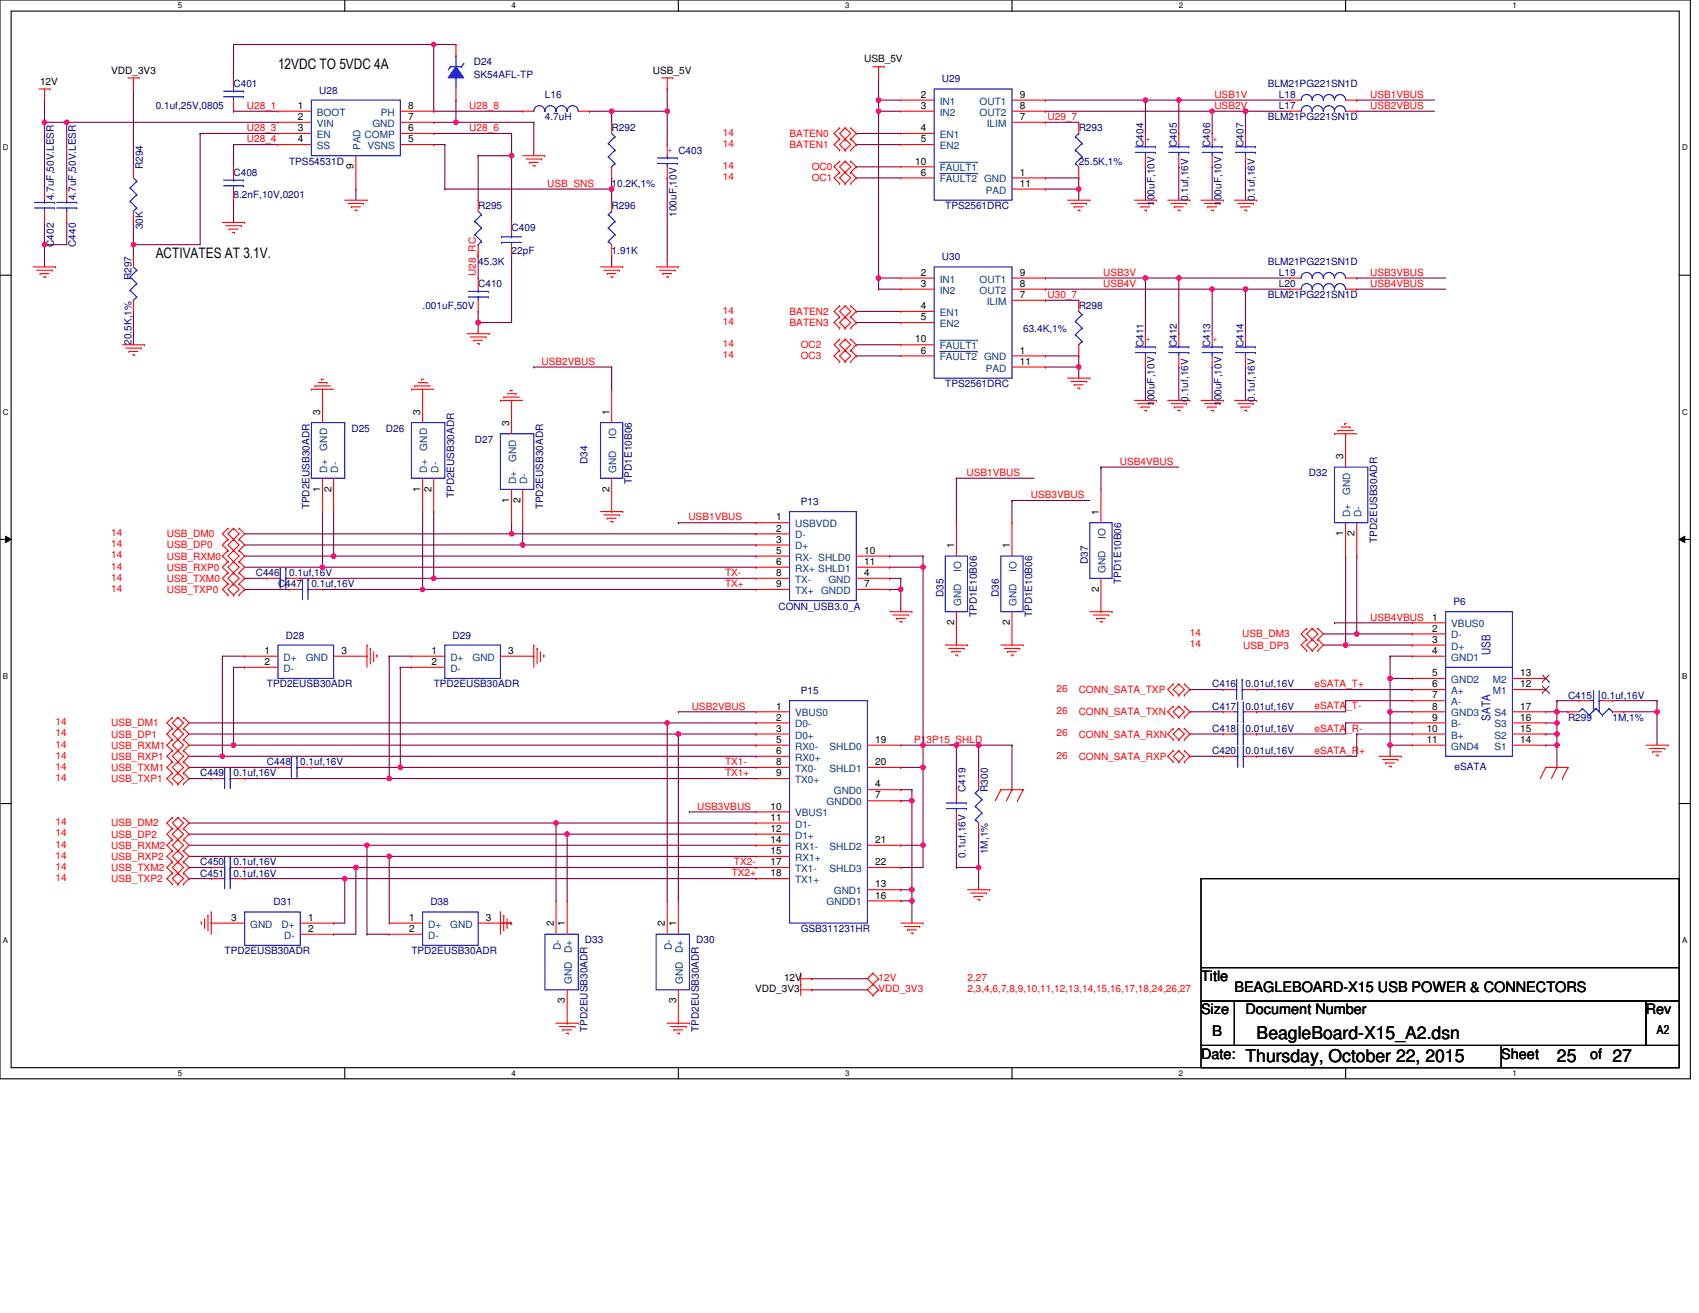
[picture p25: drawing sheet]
<svg xmlns="http://www.w3.org/2000/svg" width="279mm" height="216mm" viewBox="0 0 279 216" stroke-linecap="round" stroke-linejoin="round" font-family="sans-serif">
<defs><g id="words">
<g font-size="2.9">
<text x="206.7" y="170.9">BeagleBoard-X15_A2.dsn</text>
<text x="204.8" y="174.5">Thursday, October 22, 2015</text>
<text x="256" y="174.5">25</text>
<text x="265.2" y="174.5">27</text>
</g>
<g font-size="2.4">
<text x="45.7" y="11.3">12VDC TO 5VDC 4A</text>
<text x="25.6" y="42.4">ACTIVATES AT 3.1V.</text>
<text x="197.5" y="161.3">Title</text>
<text x="197.5" y="166.7">Size</text>
<text x="203" y="163.1">BEAGLEBOARD-X15 USB POWER &amp; CONNECTORS</text>
<text x="204.8" y="166.7">Document Number</text>
<text x="270.7" y="166.7">Rev</text>
<text x="199.3" y="170.4">B</text>
<text x="197.5" y="174.1">Date:</text>
<text x="246.9" y="174.1">Sheet</text>
<text x="261.5" y="174.1">of</text>
</g>
<g font-size="2" fill="#00f">
<text x="245.1" y="107.7" transform="rotate(-90 245.1 107.7)">USB</text>
<text x="245.1" y="118.5" transform="rotate(-90 245.1 118.5)">SATA</text>
</g>
<text font-size="2" x="272.5" y="170.1">A2</text>
<g font-size="1.6" fill="#000080">
<text x="77.9" y="10.6">D24</text>
<text x="25.6" y="17.9">0.1uf,25V,0805</text>
<text x="38.4" y="14.3">C401</text>
<text x="52.5" y="15.4">U28</text>
<text x="77.9" y="12.8">SK54AFL-TP</text>
<text x="89.6" y="16.1">L16</text>
<text x="154.9" y="13.6">U29</text>
<text x="208.5" y="14.3">BLM21PG221SN1D</text>
<text x="210.3" y="17.9">L17</text>
<text x="210.3" y="16.1">L18</text>
<text x="89.6" y="19.8">4.7uH</text>
<text x="100.6" y="21.6">R292</text>
<text x="177.4" y="21.6">R293</text>
<text x="208.5" y="19.8">BLM21PG221SN1D</text>
<text x="23.5" y="27.8" transform="rotate(-90 23.5 27.8)">R294</text>
<text x="38.4" y="28.9">C408</text>
<text x="47.5" y="27.1">TPS54531D</text>
<text x="177.4" y="27.1">25.5K,1%</text>
<text x="188.1" y="24.1" transform="rotate(-90 188.1 24.1)">C404</text>
<text x="193.5" y="24.1" transform="rotate(-90 193.5 24.1)">C405</text>
<text x="199" y="24.1" transform="rotate(-90 199 24.1)">C406</text>
<text x="204.5" y="24.1" transform="rotate(-90 204.5 24.1)">C407</text>
<text x="8.8" y="32.9" transform="rotate(-90 8.8 32.9)">4.7uF,50V.LESR</text>
<text x="12.5" y="32.9" transform="rotate(-90 12.5 32.9)">4.7uF,50V.LESR</text>
<text x="38.4" y="32.6">8.2nF,10V,0201</text>
<text x="78.6" y="34.4">R295</text>
<text x="100.6" y="34.4">R296</text>
<text x="100.6" y="30.7">10.2K,1%</text>
<text x="111.2" y="35.7" transform="rotate(-90 111.2 35.7)">100uF,10V</text>
<text x="155.4" y="34.4">TPS2561DRC</text>
<text x="189.9" y="33.8" transform="rotate(-90 189.9 33.8)">100uF,10V</text>
<text x="195.4" y="33.1" transform="rotate(-90 195.4 33.1)">0.1uf,16V</text>
<text x="200.9" y="33.8" transform="rotate(-90 200.9 33.8)">100uF,10V</text>
<text x="206.3" y="33.1" transform="rotate(-90 206.3 33.1)">0.1uf,16V</text>
<text x="8.8" y="40.6" transform="rotate(-90 8.8 40.6)">C402</text>
<text x="12.5" y="40.6" transform="rotate(-90 12.5 40.6)">C440</text>
<text x="23.5" y="37.7" transform="rotate(-90 23.5 37.7)">30K</text>
<text x="84.1" y="38.1">C409</text>
<text x="84.1" y="41.7">22pF</text>
<text x="100.6" y="41.7">1.91K</text>
<text x="21.6" y="46.1" transform="rotate(-90 21.6 46.1)">R297</text>
<text x="78.6" y="43.5">45.3K</text>
<text x="78.6" y="47.2">C410</text>
<text x="154.9" y="42.8">U30</text>
<text x="208.5" y="43.5">BLM21PG221SN1D</text>
<text x="210.3" y="45.4">L19</text>
<text x="210.3" y="47.2">L20</text>
<text x="69.5" y="50.9">.001uF,50V</text>
<text x="177.4" y="50.9">R298</text>
<text x="208.5" y="49">BLM21PG221SN1D</text>
<text x="21.6" y="56.7" transform="rotate(-90 21.6 56.7)">20.5K,1%</text>
<text x="168.2" y="54.5">63.4K,1%</text>
<text x="188.1" y="57.1" transform="rotate(-90 188.1 57.1)">C411</text>
<text x="193.5" y="57.1" transform="rotate(-90 193.5 57.1)">C412</text>
<text x="199" y="57.1" transform="rotate(-90 199 57.1)">C413</text>
<text x="204.5" y="57.1" transform="rotate(-90 204.5 57.1)">C414</text>
<text x="155.4" y="63.7">TPS2561DRC</text>
<text x="57.8" y="71">D25</text>
<text x="63.5" y="71">D26</text>
<text x="189.9" y="66.8" transform="rotate(-90 189.9 66.8)">100uF,10V</text>
<text x="195.4" y="66" transform="rotate(-90 195.4 66)">0.1uf,16V</text>
<text x="200.9" y="66.8" transform="rotate(-90 200.9 66.8)">100uF,10V</text>
<text x="206.3" y="66" transform="rotate(-90 206.3 66)">0.1uf,16V</text>
<text x="78.1" y="72.8">D27</text>
<text x="96.6" y="76.3" transform="rotate(-90 96.6 76.3)">D34</text>
<text x="50.9" y="83.8" transform="rotate(-90 50.9 83.8)">TPD2EUSB30ADR</text>
<text x="74.7" y="81.9" transform="rotate(-90 74.7 81.9)">TPD2EUSB30ADR</text>
<text x="89.3" y="83.8" transform="rotate(-90 89.3 83.8)">TPD2EUSB30ADR</text>
<text x="103.9" y="79.6" transform="rotate(-90 103.9 79.6)">TPD1E10B06</text>
<text x="131.7" y="83.1">P13</text>
<text x="215.3" y="78.3">D32</text>
<text x="226.5" y="89.2" transform="rotate(-90 226.5 89.2)">TPD2EUSB30ADR</text>
<text x="42.1" y="94.8">C446</text>
<text x="47.5" y="94.8">0.1uf,16V</text>
<text x="178.9" y="92.7" transform="rotate(-90 178.9 92.7)">D37</text>
<text x="45.7" y="96.6">C447</text>
<text x="51.2" y="96.6">0.1uf,16V</text>
<text x="128" y="100.2">CONN_USB3.0_A</text>
<text x="155.1" y="98.2" transform="rotate(-90 155.1 98.2)">D35</text>
<text x="160.6" y="101.5" transform="rotate(-90 160.6 101.5)">TPD1E10B06</text>
<text x="164.3" y="98.2" transform="rotate(-90 164.3 98.2)">D36</text>
<text x="169.8" y="101.5" transform="rotate(-90 169.8 101.5)">TPD1E10B06</text>
<text x="184.4" y="96" transform="rotate(-90 184.4 96)">TPD1E10B06</text>
<text x="239" y="99.5">P6</text>
<text x="47" y="105">D28</text>
<text x="74.4" y="105">D29</text>
<text x="43.9" y="113">TPD2EUSB30ADR</text>
<text x="71.3" y="113">TPD2EUSB30ADR</text>
<text x="199.3" y="113">C416</text>
<text x="204.8" y="113">0.01uf,16V</text>
<text x="131.7" y="114.1">P15</text>
<text x="199.3" y="116.7">C417</text>
<text x="204.8" y="116.7">0.01uf,16V</text>
<text x="257.9" y="114.9">C415</text>
<text x="257.9" y="118.5">R299</text>
<text x="263.3" y="114.9">0.1uf,16V</text>
<text x="265.2" y="118.5">1M,1%</text>
<text x="43.9" y="125.8">C448</text>
<text x="49.4" y="125.8">0.1uf,16V</text>
<text x="199.3" y="124">C420</text>
<text x="199.3" y="120.4">C418</text>
<text x="204.8" y="124">0.01uf,16V</text>
<text x="204.8" y="120.4">0.01uf,16V</text>
<text x="32.9" y="127.7">C449</text>
<text x="38.4" y="127.7">0.1uf,16V</text>
<text x="158.8" y="130.2" transform="rotate(-90 158.8 130.2)">C419</text>
<text x="162.5" y="130.2" transform="rotate(-90 162.5 130.2)">R300</text>
<text x="239.2" y="126.6">eSATA</text>
<text x="32.9" y="142.3">C450</text>
<text x="38.4" y="142.3">0.1uf,16V</text>
<text x="158.8" y="141" transform="rotate(-90 158.8 141)">0.1uf,16V</text>
<text x="162.5" y="140.4" transform="rotate(-90 162.5 140.4)">1M,1%</text>
<text x="32.9" y="144.1">C451</text>
<text x="38.4" y="144.1">0.1uf,16V</text>
<text x="45" y="148.9">D31</text>
<text x="70.8" y="148.9">D38</text>
<text x="96.2" y="155.1">D33</text>
<text x="114.5" y="155.1">D30</text>
<text x="131.7" y="153.3">GSB311231HR</text>
<text x="36.9" y="156.9">TPD2EUSB30ADR</text>
<text x="67.7" y="156.9">TPD2EUSB30ADR</text>
<text x="96.6" y="169.7" transform="rotate(-90 96.6 169.7)">TPD2EUSB30ADR</text>
<text x="114.9" y="169.7" transform="rotate(-90 114.9 169.7)">TPD2EUSB30ADR</text>
</g>
<g font-size="1.6">
<text x="142.1" y="10.3">USB_5V</text>
<text x="6.6" y="13.9">12V</text>
<text x="18.3" y="12.1">VDD_3V3</text>
<text x="49" y="17.9">1</text>
<text x="67.1" y="17.9">8</text>
<text x="107.4" y="12.1">USB_5V</text>
<text x="151.4" y="16.1">2</text>
<text x="151.4" y="17.9">3</text>
<text x="167.7" y="16.1">9</text>
<text x="167.7" y="17.9">8</text>
<text x="49" y="19.7">2</text>
<text x="49" y="21.6">3</text>
<text x="49" y="23.4">4</text>
<text x="67.1" y="23.4">5</text>
<text x="67.1" y="21.6">6</text>
<text x="67.1" y="19.7">7</text>
<text x="151.4" y="21.6">4</text>
<text x="151.4" y="23.4">5</text>
<text x="167.7" y="19.7">7</text>
<text x="58.1" y="27.8" transform="rotate(-90 58.1 27.8)">9</text>
<text x="150.5" y="27.1">10</text>
<text x="151.4" y="28.9">6</text>
<text x="167.7" y="28.9">1</text>
<text x="167.7" y="30.7">11</text>
<text x="151.4" y="45.3">2</text>
<text x="151.4" y="47.2">3</text>
<text x="167.7" y="45.3">9</text>
<text x="167.7" y="47.2">8</text>
<text x="151.4" y="50.8">4</text>
<text x="151.4" y="52.7">5</text>
<text x="167.7" y="49">7</text>
<text x="150.5" y="56.3">10</text>
<text x="151.4" y="58.1">6</text>
<text x="167.7" y="58.1">1</text>
<text x="167.7" y="60">11</text>
<text x="52.7" y="68.2" transform="rotate(-90 52.7 68.2)">3</text>
<text x="69.1" y="68.2" transform="rotate(-90 69.1 68.2)">3</text>
<text x="83.7" y="70" transform="rotate(-90 83.7 70)">3</text>
<text x="100.2" y="68.2" transform="rotate(-90 100.2 68.2)">1</text>
<text x="220.9" y="75.5" transform="rotate(-90 220.9 75.5)">3</text>
<text x="52.7" y="80.8" transform="rotate(-90 52.7 80.8)">1</text>
<text x="54.5" y="80.8" transform="rotate(-90 54.5 80.8)">2</text>
<text x="69.1" y="80.8" transform="rotate(-90 69.1 80.8)">1</text>
<text x="70.9" y="80.8" transform="rotate(-90 70.9 80.8)">2</text>
<text x="83.7" y="82.7" transform="rotate(-90 83.7 82.7)">1</text>
<text x="85.6" y="82.7" transform="rotate(-90 85.6 82.7)">2</text>
<text x="100.2" y="80.8" transform="rotate(-90 100.2 80.8)">2</text>
<text x="127.6" y="85.6">1</text>
<text x="127.6" y="89.2">3</text>
<text x="127.6" y="87.4">2</text>
<text x="180.7" y="84.7" transform="rotate(-90 180.7 84.7)">1</text>
<text x="220.9" y="88.2" transform="rotate(-90 220.9 88.2)">1</text>
<text x="222.7" y="88.2" transform="rotate(-90 222.7 88.2)">2</text>
<text x="127.6" y="91.1">5</text>
<text x="127.6" y="92.9">6</text>
<text x="127.6" y="94.7">8</text>
<text x="142.1" y="91.1">10</text>
<text x="142.1" y="94.7">4</text>
<text x="142.1" y="92.9">11</text>
<text x="156.9" y="90.2" transform="rotate(-90 156.9 90.2)">1</text>
<text x="166" y="90.2" transform="rotate(-90 166 90.2)">1</text>
<text x="127.6" y="96.6">9</text>
<text x="142.1" y="96.6">7</text>
<text x="180.7" y="97.3" transform="rotate(-90 180.7 97.3)">2</text>
<text x="43.5" y="107.5">1</text>
<text x="56.1" y="107.5">3</text>
<text x="70.9" y="107.5">1</text>
<text x="83.6" y="107.5">3</text>
<text x="156.9" y="102.8" transform="rotate(-90 156.9 102.8)">2</text>
<text x="166" y="102.8" transform="rotate(-90 166 102.8)">2</text>
<text x="235.5" y="102">1</text>
<text x="235.5" y="103.9">2</text>
<text x="235.5" y="105.7">3</text>
<text x="235.5" y="107.5">4</text>
<text x="43.5" y="109.4">2</text>
<text x="70.9" y="109.4">2</text>
<text x="235.5" y="111.2">5</text>
<text x="235.5" y="113">6</text>
<text x="250" y="113">12</text>
<text x="250" y="111.2">13</text>
<text x="127.6" y="116.7">1</text>
<text x="127.6" y="118.5">2</text>
<text x="235.5" y="114.8">7</text>
<text x="235.5" y="116.7">8</text>
<text x="235.5" y="118.5">9</text>
<text x="250" y="118.5">16</text>
<text x="250" y="116.7">17</text>
<text x="127.6" y="120.3">3</text>
<text x="127.6" y="124">6</text>
<text x="127.6" y="122.2">5</text>
<text x="127.6" y="125.8">8</text>
<text x="143.9" y="122.2">19</text>
<text x="143.9" y="125.8">20</text>
<text x="234.6" y="120.3">10</text>
<text x="234.6" y="122.2">11</text>
<text x="250" y="122.2">14</text>
<text x="250" y="120.3">15</text>
<text x="127.6" y="127.6">9</text>
<text x="143.9" y="131.3">7</text>
<text x="143.9" y="129.5">4</text>
<text x="126.7" y="133.1">10</text>
<text x="126.7" y="135">11</text>
<text x="126.7" y="136.8">12</text>
<text x="126.7" y="138.6">14</text>
<text x="126.7" y="140.4">15</text>
<text x="126.7" y="142.3">17</text>
<text x="143.9" y="138.6">21</text>
<text x="143.9" y="142.3">22</text>
<text x="126.7" y="144.1">18</text>
<text x="143.9" y="145.9">13</text>
<text x="143.9" y="147.8">16</text>
<text x="38" y="151.4">3</text>
<text x="50.7" y="151.4">1</text>
<text x="50.7" y="153.2">2</text>
<text x="67.3" y="151.4">1</text>
<text x="67.3" y="153.2">2</text>
<text x="79.9" y="151.4">3</text>
<text x="91.1" y="152.3" transform="rotate(-90 91.1 152.3)">2</text>
<text x="92.9" y="152.3" transform="rotate(-90 92.9 152.3)">1</text>
<text x="109.4" y="152.3" transform="rotate(-90 109.4 152.3)">2</text>
<text x="111.2" y="152.3" transform="rotate(-90 111.2 152.3)">1</text>
<text x="128.9" y="161.3">12V</text>
<text x="92.9" y="165" transform="rotate(-90 92.9 165)">3</text>
<text x="111.2" y="165" transform="rotate(-90 111.2 165)">3</text>
<text x="124.2" y="163.2">VDD_3V3</text>
</g>
<g font-size="1.6" fill="#f00">
<text x="40.6" y="17.9">U28_1</text>
<text x="77.2" y="17.9">U28_8</text>
<text x="199.7" y="17.9">USB2V</text>
<text x="199.7" y="16.1">USB1V</text>
<text x="225.3" y="16.1">USB1VBUS</text>
<text x="225.3" y="17.9">USB2VBUS</text>
<text x="40.6" y="21.5">U28_3</text>
<text x="40.6" y="23.4">U28_4</text>
<text x="77.2" y="21.5">U28_6</text>
<text x="118.9" y="22.3">14</text>
<text x="129.8" y="22.5">BATEN0</text>
<text x="172.3" y="19.7">U29_7</text>
<text x="118.9" y="24.2">14</text>
<text x="118.9" y="27.8">14</text>
<text x="118.9" y="29.6">14</text>
<text x="129.8" y="24.3">BATEN1</text>
<text x="133.5" y="28">OC0</text>
<text x="133.5" y="29.8">OC1</text>
<text x="90" y="30.7">USB_SNS</text>
<text x="78.2" y="45.4" transform="rotate(-90 78.2 45.4)">U28_RC</text>
<text x="181.4" y="45.4">USB3V</text>
<text x="181.4" y="47.2">USB4V</text>
<text x="225.3" y="47.2">USB4VBUS</text>
<text x="225.3" y="45.4">USB3VBUS</text>
<text x="118.9" y="51.6">14</text>
<text x="118.9" y="53.4">14</text>
<text x="129.8" y="51.8">BATEN2</text>
<text x="129.8" y="53.6">BATEN3</text>
<text x="172.3" y="49">U30_7</text>
<text x="89.1" y="60">USB2VBUS</text>
<text x="118.9" y="57.1">14</text>
<text x="118.9" y="58.9">14</text>
<text x="131.7" y="57.3">OC2</text>
<text x="131.7" y="59.1">OC3</text>
<text x="184.2" y="76.4">USB4VBUS</text>
<text x="158.9" y="78.3">USB1VBUS</text>
<text x="169.5" y="81.9">USB3VBUS</text>
<text x="18.3" y="90">14</text>
<text x="18.3" y="88.2">14</text>
<text x="27.4" y="88.4">USB_DM0</text>
<text x="113.2" y="85.6">USB1VBUS</text>
<text x="18.3" y="93.7">14</text>
<text x="18.3" y="91.8">14</text>
<text x="18.3" y="95.5">14</text>
<text x="27.4" y="90.2">USB_DP0</text>
<text x="27.4" y="93.8">USB_RXP0</text>
<text x="27.4" y="92">USB_RXM0</text>
<text x="27.4" y="95.7">USB_TXM0</text>
<text x="119.2" y="94.7">TX-</text>
<text x="18.3" y="97.3">14</text>
<text x="27.4" y="97.5">USB_TXP0</text>
<text x="119.2" y="96.6">TX+</text>
<text x="195.7" y="106.5">14</text>
<text x="195.7" y="104.6">14</text>
<text x="204.3" y="104.8">USB_DM3</text>
<text x="204.5" y="106.6">USB_DP3</text>
<text x="225.3" y="102">USB4VBUS</text>
<text x="173.7" y="113.8">26</text>
<text x="177.4" y="114">CONN_SATA_TXP</text>
<text x="216.2" y="113">eSATA_T+</text>
<text x="9.1" y="119.3">14</text>
<text x="18.3" y="119.4">USB_DM1</text>
<text x="113.8" y="116.7">USB2VBUS</text>
<text x="173.7" y="117.4">26</text>
<text x="177.4" y="117.6">CONN_SATA_TXN</text>
<text x="216.2" y="116.6">eSATA_T-</text>
<text x="9.1" y="121.1">14</text>
<text x="9.1" y="124.7">14</text>
<text x="9.1" y="122.9">14</text>
<text x="18.3" y="121.3">USB_DP1</text>
<text x="18.3" y="124.9">USB_RXP1</text>
<text x="18.3" y="123.1">USB_RXM1</text>
<text x="119.2" y="125.8">TX1-</text>
<text x="150.3" y="122.1">P13P15_SHLD</text>
<text x="173.7" y="121.1">26</text>
<text x="173.7" y="124.7">26</text>
<text x="177.4" y="121.3">CONN_SATA_RXN</text>
<text x="177.4" y="124.9">CONN_SATA_RXP</text>
<text x="216.2" y="120.3">eSATA_R-</text>
<text x="216.2" y="124">eSATA_R+</text>
<text x="9.1" y="128.4">14</text>
<text x="9.1" y="126.6">14</text>
<text x="18.3" y="128.6">USB_TXP1</text>
<text x="18.3" y="126.8">USB_TXM1</text>
<text x="119.2" y="127.6">TX1+</text>
<text x="9.1" y="135.7">14</text>
<text x="9.1" y="137.5">14</text>
<text x="18.3" y="135.9">USB_DM2</text>
<text x="18.3" y="137.7">USB_DP2</text>
<text x="114.7" y="133.1">USB3VBUS</text>
<text x="9.1" y="141.2">14</text>
<text x="9.1" y="139.4">14</text>
<text x="9.1" y="143">14</text>
<text x="18.3" y="141.4">USB_RXP2</text>
<text x="18.3" y="139.6">USB_RXM2</text>
<text x="18.3" y="143.2">USB_TXM2</text>
<text x="120.7" y="142.3">TX2-</text>
<text x="9.1" y="144.9">14</text>
<text x="18.3" y="145">USB_TXP2</text>
<text x="120.3" y="144.1">TX2+</text>
<text x="144.5" y="161.3">12V</text>
<text x="159.1" y="161.3">2,27</text>
<text x="144.5" y="163.2">VDD_3V3</text>
<text x="159.1" y="163.2">2,3,4,6,7,8,9,10,11,12,13,14,15,16,17,18,24,26,27</text>
</g>
<g font-size="1.6" fill="#004080">
<text x="154.5" y="17.2">IN1</text>
<text x="161.1" y="17.2">OUT1</text>
<text x="52.1" y="19">BOOT</text>
<text x="52.1" y="20.9">VIN</text>
<text x="52.1" y="22.7">EN</text>
<text x="60" y="22.7">COMP</text>
<text x="61.2" y="20.9">GND</text>
<text x="62.6" y="19">PH</text>
<text x="154.5" y="19">IN2</text>
<text x="154.5" y="22.7">EN1</text>
<text x="161.1" y="19">OUT2</text>
<text x="162.3" y="20.9">ILIM</text>
<text x="52.1" y="24.5">SS</text>
<text x="59.3" y="24.7" transform="rotate(-90 59.3 24.7)">PAD</text>
<text x="60.4" y="24.5">VSNS</text>
<text x="154.5" y="24.5">EN2</text>
<text x="154.5" y="28.2">FAULT1</text>
<text x="154.5" y="30">FAULT2 GND</text>
<text x="162.1" y="31.8">PAD</text>
<text x="154.5" y="46.5">IN1</text>
<text x="161.1" y="46.5">OUT1</text>
<text x="154.5" y="48.3">IN2</text>
<text x="154.5" y="51.9">EN1</text>
<text x="154.5" y="53.8">EN2</text>
<text x="161.1" y="48.3">OUT2</text>
<text x="162.3" y="50.1">ILIM</text>
<text x="154.5" y="57.4">FAULT1</text>
<text x="154.5" y="59.3">FAULT2 GND</text>
<text x="162.1" y="61.1">PAD</text>
<text x="53.8" y="77.7" transform="rotate(-90 53.8 77.7)">D+</text>
<text x="53.8" y="74.1" transform="rotate(-90 53.8 74.1)">GND</text>
<text x="55.6" y="77.7" transform="rotate(-90 55.6 77.7)">D-</text>
<text x="70.3" y="77.7" transform="rotate(-90 70.3 77.7)">D+</text>
<text x="70.3" y="74.1" transform="rotate(-90 70.3 74.1)">GND</text>
<text x="72.1" y="77.7" transform="rotate(-90 72.1 77.7)">D-</text>
<text x="84.9" y="75.9" transform="rotate(-90 84.9 75.9)">GND</text>
<text x="101.3" y="77.7" transform="rotate(-90 101.3 77.7)">GND</text>
<text x="101.3" y="72.2" transform="rotate(-90 101.3 72.2)">IO</text>
<text x="84.9" y="79.6" transform="rotate(-90 84.9 79.6)">D+</text>
<text x="86.7" y="79.6" transform="rotate(-90 86.7 79.6)">D-</text>
<text x="222" y="81.4" transform="rotate(-90 222 81.4)">GND</text>
<text x="130.8" y="86.7">USBVDD</text>
<text x="130.8" y="88.5">D-</text>
<text x="181.8" y="88.6" transform="rotate(-90 181.8 88.6)">IO</text>
<text x="222" y="85" transform="rotate(-90 222 85)">D+</text>
<text x="223.9" y="85" transform="rotate(-90 223.9 85)">D-</text>
<text x="130.8" y="90.4">D+</text>
<text x="130.8" y="92.2">RX- SHLD0</text>
<text x="130.8" y="94">RX+ SHLD1</text>
<text x="130.8" y="95.8">TX-</text>
<text x="136.2" y="95.8">GND</text>
<text x="158" y="94.1" transform="rotate(-90 158 94.1)">IO</text>
<text x="167.2" y="94.1" transform="rotate(-90 167.2 94.1)">IO</text>
<text x="181.8" y="94.2" transform="rotate(-90 181.8 94.2)">GND</text>
<text x="130.8" y="97.7">TX+</text>
<text x="135" y="97.7">GNDD</text>
<text x="158" y="99.7" transform="rotate(-90 158 99.7)">GND</text>
<text x="167.2" y="99.7" transform="rotate(-90 167.2 99.7)">GND</text>
<text x="238.7" y="103.2">VBUS0</text>
<text x="238.7" y="105">D-</text>
<text x="238.7" y="106.8">D+</text>
<text x="46.6" y="108.6">D+</text>
<text x="46.6" y="110.5">D-</text>
<text x="50.3" y="108.6">GND</text>
<text x="74.1" y="108.6">D+</text>
<text x="74.1" y="110.5">D-</text>
<text x="77.7" y="108.6">GND</text>
<text x="238.7" y="108.6">GND1</text>
<text x="238.7" y="112.3">GND2</text>
<text x="245.5" y="112.3">M2</text>
<text x="130.8" y="117.8">VBUS0</text>
<text x="130.8" y="119.6">D0-</text>
<text x="238.7" y="114.1">A+</text>
<text x="238.7" y="116">A-</text>
<text x="238.7" y="117.8">GND3</text>
<text x="238.7" y="119.6">B-</text>
<text x="245.5" y="114.1">M1</text>
<text x="245.8" y="119.6">S3</text>
<text x="245.8" y="117.8">S4</text>
<text x="130.8" y="121.4">D0+</text>
<text x="130.8" y="125.1">RX0+</text>
<text x="130.8" y="123.3">RX0-</text>
<text x="136.4" y="123.3">SHLD0</text>
<text x="238.7" y="121.4">B+</text>
<text x="238.7" y="123.3">GND4</text>
<text x="245.8" y="123.3">S1</text>
<text x="245.8" y="121.4">S2</text>
<text x="130.8" y="128.8">TX0+</text>
<text x="130.8" y="126.9">TX0-</text>
<text x="136.4" y="126.9">SHLD1</text>
<text x="137.1" y="130.6">GND0</text>
<text x="130.8" y="134.2">VBUS1</text>
<text x="130.8" y="136.1">D1-</text>
<text x="130.8" y="137.9">D1+</text>
<text x="135.9" y="132.4">GNDD0</text>
<text x="130.8" y="139.7">RX1-</text>
<text x="130.8" y="141.6">RX1+</text>
<text x="130.8" y="143.4">TX1-</text>
<text x="136.4" y="139.7">SHLD2</text>
<text x="136.4" y="143.4">SHLD3</text>
<text x="130.8" y="145.2">TX1+</text>
<text x="135.9" y="148.9">GNDD1</text>
<text x="137.1" y="147">GND1</text>
<text x="41.1" y="152.5">GND</text>
<text x="46.3" y="152.5">D+</text>
<text x="46.7" y="154.4">D-</text>
<text x="70.4" y="152.5">D+</text>
<text x="70.4" y="154.4">D-</text>
<text x="74" y="152.5">GND</text>
<text x="92.2" y="156.3" transform="rotate(-90 92.2 156.3)">D-</text>
<text x="94" y="161.8" transform="rotate(-90 94 161.8)">GND</text>
<text x="94" y="156.7" transform="rotate(-90 94 156.7)">D+</text>
<text x="110.5" y="156.3" transform="rotate(-90 110.5 156.3)">D-</text>
<text x="112.3" y="161.8" transform="rotate(-90 112.3 161.8)">GND</text>
<text x="112.3" y="156.7" transform="rotate(-90 112.3 156.7)">D+</text>
</g>
<g font-size="1.6" fill="#00f">
<text x="188.4" y="23.3">+</text>
<text x="199.3" y="23.3">+</text>
<text x="109.7" y="25.1">+ C403</text>
<text x="188.4" y="56.2">+</text>
<text x="199.3" y="56.2">+</text>
</g>
<g font-size="1.3">
<text x="29.3" y="1.4">5</text>
<text x="84.1" y="1.4">4</text>
<text x="139" y="1.4">3</text>
<text x="193.9" y="1.4">2</text>
<text x="248.7" y="1.4">1</text>
<text x=".5" y="24.7">D</text>
<text x="276.6" y="24.7">D</text>
<text x=".5" y="68.2">C</text>
<text x="276.6" y="68.2">C</text>
<text x=".5" y="111.6">B</text>
<text x="276.6" y="111.6">B</text>
<text x=".5" y="155">A</text>
<text x="276.6" y="155">A</text>
<text x="29.3" y="176.9">5</text>
<text x="84.1" y="176.9">4</text>
<text x="139" y="176.9">3</text>
<text x="193.9" y="176.9">2</text>
<text x="248.7" y="176.9">1</text>
</g>
</g></defs>
<path d="M0 0h278v177.4h-278zM1.8 1.8h274.3v173.8h-274.3z" fill="none" stroke="#000" stroke-width=".18"/>
<g fill="#fff">
<path d="M29.3 .2h.7v1.4h-.7z"/>
<path d="M29.3 175.7h.7v1.5h-.7z"/>
</g>
<path d="M56.7 0v1.8M56.7 175.6v1.8" fill="none" stroke="#000" stroke-width=".18"/>
<g fill="#fff">
<path d="M84.1 .2h.8v1.4h-.8z"/>
<path d="M84.1 175.7h.8v1.5h-.8z"/>
</g>
<path d="M111.6 0v1.8M111.6 175.6v1.8" fill="none" stroke="#000" stroke-width=".18"/>
<g fill="#fff">
<path d="M139 .2h.7v1.4h-.7z"/>
<path d="M139 175.7h.7v1.5h-.7z"/>
</g>
<path d="M166.4 0v1.8M166.4 175.6v1.8" fill="none" stroke="#000" stroke-width=".18"/>
<g fill="#fff">
<path d="M193.9 .2h.7v1.4h-.7z"/>
<path d="M193.9 175.7h.7v1.5h-.7z"/>
</g>
<path d="M221.3 0v1.8M221.3 175.6v1.8" fill="none" stroke="#000" stroke-width=".18"/>
<g fill="#fff">
<path d="M248.7 .2h.8v1.4h-.8z"/>
<path d="M248.7 175.7h.8v1.5h-.8z"/>
<path d="M.5 23.5h.9v1.5h-.9z"/>
<path d="M276.6 23.5h1v1.5h-1z"/>
<path d="M.5 67h.9v1.4h-.9z"/>
<path d="M276.6 67h1v1.4h-1z"/>
</g>
<path d="M0 45.3h1.8M276.1 45.3h1.9" fill="none" stroke="#000" stroke-width=".18"/>
<g fill="#fff">
<path d="M.5 110.4h.8v1.5h-.8z"/>
<path d="M276.6 110.4h.9v1.5h-.9z"/>
</g>
<path d="M0 88.7h1.8M276.1 88.7h1.9" fill="none" stroke="#000" stroke-width=".18"/>
<path d="M.9 88.2l.9 .5-.9 .5zM276.1 88.7l1-.5v1z" fill="#000"/>
<path d="M.9 88.2l.9 .5-.9 .5zM276.1 88.7l1-.5v1z" fill="none" stroke="#000" stroke-width=".16"/>
<g fill="#fff">
<path d="M.5 153.8h.8v1.5h-.8z"/>
<path d="M276.6 153.8h.9v1.5h-.9z"/>
</g>
<path d="M0 132.1h1.8M276.1 132.1h1.9" fill="none" stroke="#000" stroke-width=".18"/>
<g fill="none" stroke="#800040" stroke-width=".18">
<path d="M193.9 16.5h.1M193.9 16.5v5.4M204.8 18.3h.1M204.8 18.3v3.6M188.4 45.7h.1M188.4 45.7v9.2M193.9 45.7h.1M193.9 45.7v9.2M188.4 60.4h.1M188.4 60.4v5.4M193.9 60.4h.1M193.9 60.4v5.4"/>
<path d="M133.5 162.8h.1M133.5 162.8h9.1"/>
</g>
<circle cx="188.4" cy="45.7" r=".37" fill="#f0f"/>
<circle cx="188.4" cy="45.7" r=".37" fill="none" stroke="#f0f" stroke-width=".18"/>
<path d="M188.4 16.5h.1M188.4 16.5v5.4M193.9 16.5h.1M193.9 16.5h18.2M199.3 18.3h.1M199.3 18.3v3.6M199.3 18.3h5.5" fill="none" stroke="#800040" stroke-width=".18"/>
<circle cx="193.8" cy="16.5" r=".37" fill="#f0f"/>
<circle cx="193.8" cy="16.5" r=".37" fill="none" stroke="#f0f" stroke-width=".18"/>
<path d="M193.9 45.7h.1M193.9 45.7h18.2" fill="none" stroke="#800040" stroke-width=".18"/>
<circle cx="193.8" cy="45.7" r=".37" fill="#f0f"/>
<circle cx="193.8" cy="45.7" r=".37" fill="none" stroke="#f0f" stroke-width=".18"/>
<g fill="none" stroke="#800040" stroke-width=".18">
<path d="M144.5 18.3h.1M144.5 16.5h.1M144.5 18.3h3.6M144.5 16.5v1.8M144.5 16.5h3.6M188.4 16.5h.1M188.4 16.5h5.5M171.9 29.3h.1M171.9 29.3h5.5M177.4 31.1h.1M177.4 29.3h.1M177.4 29.3v3.6"/>
<path d="M140.8 51.2h.1M140.8 53h.1M140.8 56.7h.1M140.8 58.5h.1M140.8 58.5h7.3M140.8 51.2h7.3M140.8 53h7.3M140.8 56.7h7.3M171.9 58.5h.1M171.9 45.7h.1M171.9 58.5h5.5M171.9 45.7h16.5"/>
<path d="M199.3 47.5h.1M199.3 47.5v7.4M199.3 47.5h5.5M204.8 47.5h.1M204.8 47.5v7.4M177.4 60.4h.1M177.4 60.4v1.8M199.3 60.4h.1M199.3 60.4v5.4M204.8 60.4h.1M204.8 60.4v5.4M228.6 107.9h.1"/>
<path d="M228.6 107.9h3.7M228.6 107.9v3.7M228.6 122.5h.1M228.6 122.5v1.9"/>
</g>
<circle cx="228.6" cy="122.5" r=".37" fill="#f0f"/>
<circle cx="228.6" cy="122.5" r=".37" fill="none" stroke="#f0f" stroke-width=".18"/>
<path d="M228.6 117h.1M228.6 111.6h.1M228.6 117h3.7M228.6 111.6h3.7M228.6 111.6v5.4M228.6 122.5h.1M228.6 122.5h3.7" fill="none" stroke="#800040" stroke-width=".18"/>
<circle cx="228.6" cy="117" r=".37" fill="#f0f"/>
<circle cx="228.6" cy="117" r=".37" fill="none" stroke="#f0f" stroke-width=".18"/>
<circle cx="228.6" cy="111.6" r=".37" fill="#f0f"/>
<circle cx="228.6" cy="111.6" r=".37" fill="none" stroke="#f0f" stroke-width=".18"/>
<path d="M217.6 104.2h5.5M223.1 104.2h.1" fill="none" stroke="#800040" stroke-width=".18"/>
<circle cx="223.1" cy="104.2" r=".37" fill="#f0f"/>
<circle cx="223.1" cy="104.2" r=".37" fill="none" stroke="#f0f" stroke-width=".18"/>
<g fill="none" stroke="#800040" stroke-width=".18">
<path d="M40.2 91.4h14.7M40.2 93.3h12.8M49.4 95.1h21.9M53 93.3h.1M53 96.9h16.5M54.9 91.4h.1M69.5 96.9h.1M71.3 95.1h.1M148.1 96.9h.1M148.1 95.1h.1M148.1 95.1v5.5M195.7 113.4h.1"/>
<path d="M195.7 117h.1M195.7 113.4h5.5M195.7 117h5.5M206.7 117h.1M206.7 113.4h25.6M217.6 106.1h3.7M219.5 102.4h.1M219.5 102.4h12.8M221.3 106.1h.1M221.3 115.2h.1M221.3 118.9h.1M221.3 118.9v1.8h-14.6"/>
<path d="M221.3 115.2v1.8h-14.6M221.3 115.2h11M221.3 118.9h11M228.6 117h.1M228.6 117v5.5M232.3 113.4h.1M195.7 120.7h.1M195.7 124.4h.1M195.7 120.7h5.5M195.7 124.4h5.5M206.7 120.7h.1M206.7 124.4h.1"/>
<path d="M223.1 120.7h.1M223.1 120.7h9.2M223.1 120.7v3.7h-16.4"/>
</g>
<circle cx="148.1" cy="96.9" r=".37" fill="#f0f"/>
<circle cx="148.1" cy="96.9" r=".37" fill="none" stroke="#f0f" stroke-width=".18"/>
<g fill="none" stroke="#800040" stroke-width=".18">
<path d="M31.1 139h29.3M31.1 124.4h5.5M31.1 122.5h7.3M36.6 124.4h.1M38.4 122.5h.1M40.2 128h23.8M51.2 126.2h14.6M60.4 139h.1M64 128h.1M65.8 126.2h.1M113.4 133.5h.1M113.4 133.5h11"/>
<path d="M148.1 129.8h.1M148.1 131.7h.1M148.1 129.8h1.9M150 129.8h.1M150 129.8v1.9h-1.9M31.1 140.8h32.9M40.2 144.5h16.5M40.2 142.6h18.3M56.7 144.5h.1M58.5 142.6h.1M64 140.8h.1M148.1 146.3h.1"/>
<path d="M148.1 148.1h.1M148.1 146.3h1.9M148.1 148.1h1.9M150 148.1h.1M150 146.3h.1M150 146.3v5.5"/>
</g>
<circle cx="150" cy="148.1" r=".37" fill="#f0f"/>
<circle cx="150" cy="148.1" r=".37" fill="none" stroke="#f0f" stroke-width=".18"/>
<path d="M160.9 122.5h.1M160.9 137.2h.1M160.9 122.5v5.5M160.9 137.2v5.4h-3.6M157.3 142.6h.1" fill="none" stroke="#800040" stroke-width=".18"/>
<circle cx="160.9" cy="142.6" r=".37" fill="#f0f"/>
<circle cx="160.9" cy="142.6" r=".37" fill="none" stroke="#f0f" stroke-width=".18"/>
<path d="M150 131.7h.1M150 131.7v14.6" fill="none" stroke="#800040" stroke-width=".18"/>
<circle cx="150" cy="146.3" r=".37" fill="#f0f"/>
<circle cx="150" cy="146.3" r=".37" fill="none" stroke="#f0f" stroke-width=".18"/>
<circle cx="150" cy="131.7" r=".37" fill="#f0f"/>
<circle cx="150" cy="131.7" r=".37" fill="none" stroke="#f0f" stroke-width=".18"/>
<path d="M148.1 126.2h.1M148.1 139h.1M148.1 126.2h3.7M148.1 139h3.7M151.8 139h.1M151.8 122.5h.1M151.8 126.2h.1M151.8 122.5v20.1h-3.7M148.1 142.6h.1" fill="none" stroke="#800040" stroke-width=".18"/>
<circle cx="151.8" cy="139" r=".37" fill="#f0f"/>
<circle cx="151.8" cy="139" r=".37" fill="none" stroke="#f0f" stroke-width=".18"/>
<circle cx="151.8" cy="126.2" r=".37" fill="#f0f"/>
<circle cx="151.8" cy="126.2" r=".37" fill="none" stroke="#f0f" stroke-width=".18"/>
<g fill="none" stroke="#800040" stroke-width=".18">
<path d="M204.8 18.3h.1M204.8 18.3h7.3M223.1 16.5h.1M223.1 16.5h12.8M144.5 47.5h.1M144.5 47.5h3.6M146.3 93.3h.1M146.3 91.4h.1M146.3 95.1h.1M146.3 93.3h5.5M146.3 91.4h5.5M146.3 95.1h1.8"/>
<path d="M148.1 122.5h9.2M151.8 122.5h.1M157.3 122.5h.1M157.3 135.3h.1M157.3 122.5v7.3M157.3 135.3v7.3"/>
</g>
<circle cx="204.8" cy="18.3" r=".37" fill="#f0f"/>
<circle cx="204.8" cy="18.3" r=".37" fill="none" stroke="#f0f" stroke-width=".18"/>
<path d="M171.9 18.3h.1M171.9 18.3h27.4M223.1 18.3h.1M223.1 18.3h12.8" fill="none" stroke="#800040" stroke-width=".18"/>
<circle cx="199.3" cy="18.3" r=".37" fill="#f0f"/>
<circle cx="199.3" cy="18.3" r=".37" fill="none" stroke="#f0f" stroke-width=".18"/>
<path d="M204.8 47.5h.1M204.8 47.5h7.3M223.1 47.5h.1M223.1 47.5h14.6" fill="none" stroke="#800040" stroke-width=".18"/>
<circle cx="204.8" cy="47.5" r=".37" fill="#f0f"/>
<circle cx="204.8" cy="47.5" r=".37" fill="none" stroke="#f0f" stroke-width=".18"/>
<path d="M144.5 45.7h.1M144.5 45.7v1.8" fill="none" stroke="#800040" stroke-width=".18"/>
<circle cx="144.5" cy="45.7" r=".37" fill="#f0f"/>
<circle cx="144.5" cy="45.7" r=".37" fill="none" stroke="#f0f" stroke-width=".18"/>
<path d="M144.5 45.7h.1M144.5 45.7h3.6M171.9 47.5h.1M171.9 47.5h27.4M188.4 45.7h.1M188.4 45.7h5.5" fill="none" stroke="#800040" stroke-width=".18"/>
<circle cx="199.3" cy="47.5" r=".37" fill="#f0f"/>
<circle cx="199.3" cy="47.5" r=".37" fill="none" stroke="#f0f" stroke-width=".18"/>
<path d="M40.2 87.8h43.9M84.1 87.8h.1M111.6 86h.1M111.6 86h12.8" fill="none" stroke="#800040" stroke-width=".18"/>
<circle cx="84.1" cy="87.8" r=".37" fill="#f0f"/>
<circle cx="84.1" cy="87.8" r=".37" fill="none" stroke="#f0f" stroke-width=".18"/>
<path d="M40.2 89.6h45.8M86 89.6h.1" fill="none" stroke="#800040" stroke-width=".18"/>
<circle cx="85.9" cy="89.6" r=".37" fill="#f0f"/>
<circle cx="85.9" cy="89.6" r=".37" fill="none" stroke="#f0f" stroke-width=".18"/>
<path d="M146.3 96.9h.1M146.3 96.9h1.8M157.3 122.5h.1M157.3 122.5h3.6" fill="none" stroke="#800040" stroke-width=".18"/>
<circle cx="160.9" cy="122.5" r=".37" fill="#f0f"/>
<circle cx="160.9" cy="122.5" r=".37" fill="none" stroke="#f0f" stroke-width=".18"/>
<circle cx="157.3" cy="122.5" r=".37" fill="#f0f"/>
<circle cx="157.3" cy="122.5" r=".37" fill="none" stroke="#f0f" stroke-width=".18"/>
<g fill="none" stroke="#800040" stroke-width=".18">
<path d="M171.9 31.1h.1M171.9 31.1h5.5M188.4 27.4h.1M188.4 27.4v5.5M193.9 27.4h.1M193.9 27.4v5.5M199.3 27.4h.1M199.3 27.4v5.5M204.8 27.4h.1M204.8 27.4v5.5M91.4 135.3h.1M91.4 135.3h33"/>
<path d="M93.3 137.2h.1M93.3 137.2h31.1"/>
</g>
<circle cx="177.4" cy="31.1" r=".37" fill="#f0f"/>
<circle cx="177.4" cy="31.1" r=".37" fill="none" stroke="#f0f" stroke-width=".18"/>
<path d="M171.9 20.1h.1M171.9 20.1h5.5M171.9 60.4h.1M171.9 60.4h5.5" fill="none" stroke="#800040" stroke-width=".18"/>
<circle cx="177.4" cy="60.3" r=".37" fill="#f0f"/>
<circle cx="177.4" cy="60.3" r=".37" fill="none" stroke="#f0f" stroke-width=".18"/>
<path d="M171.9 49.4h.1M171.9 49.4h5.5M177.4 58.5h.1M177.4 58.5v1.9M31.1 118.9h78.6M109.7 118.9h.1" fill="none" stroke="#800040" stroke-width=".18"/>
<circle cx="109.7" cy="118.9" r=".37" fill="#f0f"/>
<circle cx="109.7" cy="118.9" r=".37" fill="none" stroke="#f0f" stroke-width=".18"/>
<path d="M31.1 120.7h80.5M111.6 120.7h.1" fill="none" stroke="#800040" stroke-width=".18"/>
<circle cx="111.6" cy="120.7" r=".37" fill="#f0f"/>
<circle cx="111.6" cy="120.7" r=".37" fill="none" stroke="#f0f" stroke-width=".18"/>
<path d="M166.4 82.3h.1M166.4 82.3h12.8M31.1 135.3h.1M31.1 135.3h60.3M91.4 135.3h.1M91.4 135.3v12.8" fill="none" stroke="#800040" stroke-width=".18"/>
<circle cx="91.4" cy="135.3" r=".37" fill="#f0f"/>
<circle cx="91.4" cy="135.3" r=".37" fill="none" stroke="#f0f" stroke-width=".18"/>
<path d="M31.1 137.2h.1M31.1 137.2h62.2M93.3 137.2h.1M93.3 137.2v10.9" fill="none" stroke="#800040" stroke-width=".18"/>
<circle cx="93.3" cy="137.2" r=".37" fill="#f0f"/>
<circle cx="93.3" cy="137.2" r=".37" fill="none" stroke="#f0f" stroke-width=".18"/>
<path d="M71.3 21.9h.1M71.3 21.9h12.8M84.1 21.9h.1M84.1 21.9v3.7M223.1 45.7h.1M223.1 45.7h14.6" fill="none" stroke="#800040" stroke-width=".18"/>
<circle cx="84.1" cy="25.6" r=".37" fill="#f0f"/>
<circle cx="84.1" cy="25.6" r=".37" fill="none" stroke="#f0f" stroke-width=".18"/>
<path d="M21.9 40.2h.1M21.9 40.2h11M21.9 40.2v1.9" fill="none" stroke="#800040" stroke-width=".18"/>
<circle cx="21.9" cy="40.2" r=".37" fill="#f0f"/>
<circle cx="21.9" cy="40.2" r=".37" fill="none" stroke="#f0f" stroke-width=".18"/>
<g fill="none" stroke="#800040" stroke-width=".18">
<path d="M109.7 18.3h.1M109.7 18.3v5.5M11 20.1h.1M11 20.1h34.7M21.9 36.6h.1M21.9 36.6v3.6M32.9 21.9h.1M32.9 21.9h12.8M32.9 21.9v18.3M109.7 29.3h.1M109.7 29.3v14.6M21.9 51.2h.1"/>
<path d="M21.9 51.2v5.5M78.6 53h.1M78.6 53h5.5M100.6 42.1h.1M100.6 42.1v1.8"/>
</g>
<circle cx="78.6" cy="53" r=".37" fill="#f0f"/>
<circle cx="78.6" cy="53" r=".37" fill="none" stroke="#f0f" stroke-width=".18"/>
<path d="M73.2 31.1h.1M73.2 31.1h27.4M84.1 25.6h.1M84.1 25.6v11M78.6 51.2h.1M78.6 51.2v1.8M84.1 42.1h.1M84.1 42.1v10.9" fill="none" stroke="#800040" stroke-width=".18"/>
<circle cx="100.6" cy="31.1" r=".37" fill="#f0f"/>
<circle cx="100.6" cy="31.1" r=".37" fill="none" stroke="#f0f" stroke-width=".18"/>
<g fill="none" stroke="#800040" stroke-width=".18">
<path d="M7.3 20.1h.1M7.3 20.1v11M38.4 23.8h.1M38.4 23.8h7.3M58.5 31.1h.1M58.5 31.1v1.8M78.6 25.6h.1M78.6 25.6v7.3M100.6 31.1h.1M100.6 31.1v1.8M7.3 40.2h.1M7.3 40.2v3.7"/>
<path d="M78.6 42.1h.1M78.6 42.1v3.6"/>
</g>
<circle cx="7.3" cy="20.1" r=".37" fill="#f0f"/>
<circle cx="7.3" cy="20.1" r=".37" fill="none" stroke="#f0f" stroke-width=".18"/>
<path d="M7.3 16.5h.1M7.3 16.5v3.6M38.4 18.3h.1M38.4 7.3h.1M38.4 18.3h7.3M38.4 7.3v5.5M38.4 7.3h32.9M71.3 18.3h.1M71.3 18.3h14.7" fill="none" stroke="#800040" stroke-width=".18"/>
<circle cx="71.3" cy="7.3" r=".37" fill="#f0f"/>
<circle cx="71.3" cy="7.3" r=".37" fill="none" stroke="#f0f" stroke-width=".18"/>
<g fill="none" stroke="#800040" stroke-width=".18">
<path d="M71.3 7.3h.1M71.3 7.3v11M71.3 7.3h3.7M75 16.5h.1M75 16.5v3.6M71.3 23.8h.1M71.3 23.8h1.9M73.2 23.8h.1M73.2 23.8v7.3M87.8 20.1h.1M87.8 20.1v5.5M100.6 29.3h.1"/>
<path d="M100.6 29.3v1.8"/>
</g>
<circle cx="75" cy="20.1" r=".37" fill="#f0f"/>
<circle cx="75" cy="20.1" r=".37" fill="none" stroke="#f0f" stroke-width=".18"/>
<g fill="none" stroke="#800040" stroke-width=".18">
<path d="M96.9 18.3h.1M96.9 18.3h12.8M100.6 18.3h.1M100.6 18.3v1.8M38.4 32.9h.1M38.4 23.8h.1M38.4 23.8v3.6M38.4 32.9v3.7M71.3 20.1h.1M71.3 20.1h16.5M75 20.1h.1M78.6 25.6h.1"/>
<path d="M78.6 25.6h5.5"/>
</g>
<circle cx="109.7" cy="18.3" r=".37" fill="#f0f"/>
<circle cx="109.7" cy="18.3" r=".37" fill="none" stroke="#f0f" stroke-width=".18"/>
<circle cx="100.6" cy="18.3" r=".37" fill="#f0f"/>
<circle cx="100.6" cy="18.3" r=".37" fill="none" stroke="#f0f" stroke-width=".18"/>
<path d="M109.7 14.6h.1M109.7 14.6v3.7M144.5 18.3h.1M144.5 18.3v27.4" fill="none" stroke="#800040" stroke-width=".18"/>
<circle cx="144.5" cy="18.3" r=".37" fill="#f0f"/>
<circle cx="144.5" cy="18.3" r=".37" fill="none" stroke="#f0f" stroke-width=".18"/>
<path d="M140.8 23.8h.1M140.8 23.8h7.3M7.3 40.2h.1M7.3 40.2h3.7M87.8 60.4h.1M87.8 60.4h12.8M111.6 117h.1M111.6 117h12.8M133.5 160.9h.1M133.5 160.9h9.1" fill="none" stroke="#800040" stroke-width=".18"/>
<circle cx="7.3" cy="40.2" r=".37" fill="#f0f"/>
<circle cx="7.3" cy="40.2" r=".37" fill="none" stroke="#f0f" stroke-width=".18"/>
<path d="M7.3 36.6h.1M7.3 36.6v3.6M11 36.6h.1M11 20.1h.1M11 20.1v11M11 36.6v3.6" fill="none" stroke="#800040" stroke-width=".18"/>
<circle cx="11" cy="20.1" r=".37" fill="#f0f"/>
<circle cx="11" cy="20.1" r=".37" fill="none" stroke="#f0f" stroke-width=".18"/>
<path d="M7.3 20.1h.1M7.3 20.1h3.7M151.8 91.4h.1M151.8 91.4v1.9M254.2 118.9h1.8M256 118.9h.1M256 118.9v3.6M254.2 120.7h.1M254.2 120.7h1.8M256 120.7h.1M256 122.5h.1" fill="none" stroke="#800040" stroke-width=".18"/>
<circle cx="256" cy="120.7" r=".37" fill="#f0f"/>
<circle cx="256" cy="120.7" r=".37" fill="none" stroke="#f0f" stroke-width=".18"/>
<circle cx="256" cy="122.5" r=".37" fill="#f0f"/>
<circle cx="256" cy="122.5" r=".37" fill="none" stroke="#f0f" stroke-width=".18"/>
<path d="M151.8 93.3h.1M151.8 93.3v29.2M254.2 122.5h.1M254.2 122.5h1.8" fill="none" stroke="#800040" stroke-width=".18"/>
<circle cx="151.8" cy="122.5" r=".37" fill="#f0f"/>
<circle cx="151.8" cy="122.5" r=".37" fill="none" stroke="#f0f" stroke-width=".18"/>
<circle cx="151.8" cy="93.3" r=".37" fill="#f0f"/>
<circle cx="151.8" cy="93.3" r=".37" fill="none" stroke="#f0f" stroke-width=".18"/>
<path d="M171.9 16.5h.1M171.9 16.5h16.5" fill="none" stroke="#800040" stroke-width=".18"/>
<circle cx="188.4" cy="16.5" r=".37" fill="#f0f"/>
<circle cx="188.4" cy="16.5" r=".37" fill="none" stroke="#f0f" stroke-width=".18"/>
<g fill="none" stroke="#800040" stroke-width=".18">
<path d="M21.9 14.6h.1M21.9 14.6v12.8M144.5 12.8h.1M144.5 12.8v3.7M140.8 21.9h.1M140.8 29.3h.1M140.8 27.4h.1M140.8 21.9h7.3M140.8 29.3h7.3M140.8 27.4h7.3M40.2 95.1h.1M40.2 96.9h.1"/>
<path d="M40.2 95.1h3.7M40.2 96.9h7.3M31.1 128h.1M31.1 126.2h.1M31.1 128h3.6M31.1 126.2h14.6M31.1 144.5h.1M31.1 142.6h.1M31.1 144.5h3.6M31.1 142.6h3.6"/>
</g>
<circle cx="144.5" cy="16.5" r=".37" fill="#f0f"/>
<circle cx="144.5" cy="16.5" r=".37" fill="none" stroke="#f0f" stroke-width=".18"/>
<path d="M254.2 117h1.8M256 117h.1M256 118.9h.1M256 117v1.9" fill="none" stroke="#800040" stroke-width=".18"/>
<circle cx="256" cy="117" r=".37" fill="#f0f"/>
<circle cx="256" cy="117" r=".37" fill="none" stroke="#f0f" stroke-width=".18"/>
<circle cx="256" cy="118.9" r=".37" fill="#f0f"/>
<circle cx="256" cy="118.9" r=".37" fill="none" stroke="#f0f" stroke-width=".18"/>
<path d="M256 117h1.9M257.9 117h.1M267 117h5.5M272.5 117h.1" fill="none" stroke="#800040" stroke-width=".18"/>
<circle cx="272.5" cy="117" r=".37" fill="#f0f"/>
<circle cx="272.5" cy="117" r=".37" fill="none" stroke="#f0f" stroke-width=".18"/>
<g fill="none" stroke="#800040" stroke-width=".18">
<path d="M78.6 53h.1M78.6 53v1.9M54.9 91.4h.1M54.9 84.1v7.3M109.7 118.9h.1M109.7 118.9v29.2M109.7 118.9h14.7M124.4 118.9h.1M256 115.2h.1M256 115.2h3.7M256 115.2v1.8M265.2 115.2h.1"/>
<path d="M265.2 115.2h7.3M272.5 115.2h.1M272.5 117h.1M272.5 115.2v7.3M111.6 120.7h.1M111.6 120.7v27.4M111.6 120.7h12.8M124.4 120.7h.1M160.9 122.5h5.5M166.4 122.5h.1M166.4 129.8h.1M166.4 122.5v7.3"/>
<path d="M256 126.2h.1M256 122.5v3.7M160.9 142.6h.1M160.9 142.6v3.7"/>
</g>
<circle cx="54.9" cy="91.4" r=".37" fill="#f0f"/>
<circle cx="54.9" cy="91.4" r=".37" fill="none" stroke="#f0f" stroke-width=".18"/>
<path d="M53 93.3h.1M53 84.1v9.2M54.9 91.4h69.5M124.4 91.4h.1" fill="none" stroke="#800040" stroke-width=".18"/>
<circle cx="53" cy="93.3" r=".37" fill="#f0f"/>
<circle cx="53" cy="93.3" r=".37" fill="none" stroke="#f0f" stroke-width=".18"/>
<path d="M53 93.3h71.4M69.5 84.1h.1M69.5 84.1v12.8M124.4 93.3h.1" fill="none" stroke="#800040" stroke-width=".18"/>
<circle cx="69.5" cy="96.9" r=".37" fill="#f0f"/>
<circle cx="69.5" cy="96.9" r=".37" fill="none" stroke="#f0f" stroke-width=".18"/>
<path d="M69.5 96.9h.1M69.5 96.9h54.9M71.3 84.1h.1M71.3 84.1v11" fill="none" stroke="#800040" stroke-width=".18"/>
<circle cx="71.3" cy="95.1" r=".37" fill="#f0f"/>
<circle cx="71.3" cy="95.1" r=".37" fill="none" stroke="#f0f" stroke-width=".18"/>
<path d="M71.3 95.1h.1M71.3 95.1h53.1M36.6 107.9h.1M36.6 107.9h3.6M36.6 107.9v16.5M36.6 124.4h.1M36.6 124.4h87.8M124.4 124.4h.1" fill="none" stroke="#800040" stroke-width=".18"/>
<circle cx="36.6" cy="124.4" r=".37" fill="#f0f"/>
<circle cx="36.6" cy="124.4" r=".37" fill="none" stroke="#f0f" stroke-width=".18"/>
<path d="M40.2 109.7h.1M40.2 109.7h-1.8v12.8M38.4 122.5h.1M38.4 122.5h86M124.4 122.5h.1" fill="none" stroke="#800040" stroke-width=".18"/>
<circle cx="38.4" cy="122.5" r=".37" fill="#f0f"/>
<circle cx="38.4" cy="122.5" r=".37" fill="none" stroke="#f0f" stroke-width=".18"/>
<path d="M64 107.9h.1M64 107.9h3.7M64 107.9v20.1M64 128h.1M64 128h60.4" fill="none" stroke="#800040" stroke-width=".18"/>
<circle cx="64" cy="128" r=".37" fill="#f0f"/>
<circle cx="64" cy="128" r=".37" fill="none" stroke="#f0f" stroke-width=".18"/>
<path d="M65.8 109.7h.1M65.8 109.7v16.5M65.8 126.2h.1M65.8 126.2h58.6" fill="none" stroke="#800040" stroke-width=".18"/>
<circle cx="65.8" cy="126.2" r=".37" fill="#f0f"/>
<circle cx="65.8" cy="126.2" r=".37" fill="none" stroke="#f0f" stroke-width=".18"/>
<path d="M54.9 151.8h.1M56.7 144.5h.1M56.7 144.5v7.3h-1.8M56.7 144.5h67.7M124.4 144.5h.1" fill="none" stroke="#800040" stroke-width=".18"/>
<circle cx="56.7" cy="144.5" r=".37" fill="#f0f"/>
<circle cx="56.7" cy="144.5" r=".37" fill="none" stroke="#f0f" stroke-width=".18"/>
<path d="M54.9 153.6h.1M58.5 142.6h.1M58.5 142.6v11h-3.6M58.5 142.6h65.9M124.4 142.6h.1" fill="none" stroke="#800040" stroke-width=".18"/>
<circle cx="58.5" cy="142.6" r=".37" fill="#f0f"/>
<circle cx="58.5" cy="142.6" r=".37" fill="none" stroke="#f0f" stroke-width=".18"/>
<path d="M60.4 139h.1M60.4 139v14.6M60.4 139h64M124.4 139h.1M60.4 153.6h.1M60.4 153.6h3.6" fill="none" stroke="#800040" stroke-width=".18"/>
<circle cx="60.3" cy="139" r=".37" fill="#f0f"/>
<circle cx="60.3" cy="139" r=".37" fill="none" stroke="#f0f" stroke-width=".18"/>
<path d="M65.8 109.7h.1M65.8 109.7h1.9M64 140.8h.1M64 140.8v11M64 140.8h60.4" fill="none" stroke="#800040" stroke-width=".18"/>
<circle cx="64" cy="140.8" r=".37" fill="#f0f"/>
<circle cx="64" cy="140.8" r=".37" fill="none" stroke="#f0f" stroke-width=".18"/>
<g fill="none" stroke="#800040" stroke-width=".18">
<path d="M100.6 60.4h.1M100.6 60.4v3.6M157.3 78.6h.1M157.3 78.6v7.4M157.3 78.6h12.8M181.1 76.8h.1M181.1 76.8h12.8M181.1 76.8v3.7M84.1 87.8h.1M84.1 86v1.8M84.1 87.8h40.3M86 89.6h.1"/>
<path d="M86 86v3.6M86 89.6h38.4M124.4 87.8h.1M124.4 89.6h.1M166.4 82.3h.1M166.4 82.3v3.7M221.3 91.4h.1M221.3 91.4v14.7h11M223.1 91.4h.1M223.1 91.4v12.8h9.2M232.3 104.2h.1M232.3 106.1h.1"/>
<path d="M82.3 151.8h1.8M84.1 151.8h.1"/>
</g>
<circle cx="221.3" cy="106.1" r=".37" fill="#f0f"/>
<circle cx="221.3" cy="106.1" r=".37" fill="none" stroke="#f0f" stroke-width=".18"/>
<g fill="none" stroke="#f00" stroke-width=".18">
<path d="M6.4 14.6h1.8M7.3 16.5h.1M7.3 14.6v1.9M8.2 14.6h.1M21 12.8h1.9M21.9 14.6h.1M21.9 12.8v1.8M22.9 12.8h.1M86 18.3h.1M86 18.3h1.8M95.1 18.3h1.8M96.9 18.3h.1"/>
<path d="M108.8 12.8h1.8M109.7 14.6h.1M109.7 12.8v1.8M110.6 12.8h.1M143.6 11h1.8M144.5 12.8h.1M144.5 11v1.8M145.4 11h.1M11 31.1h.1M11 36.6h.1M11 31.1v1.8M11 34.7v1.9"/>
<path d="M36.6 36.6h3.6M37.1 37.1h2.6M37.7 37.7h.1M37.7 37.7h1.4M38.2 38.2h.4M38.6 38.2h.1M39.7 37.1h.1M40.2 36.6h.1M56.7 32.9h3.7M57.2 33.5h2.6M57.8 34h.1M57.8 34h1.5"/>
<path d="M58.3 34.6h.4M58.7 34.6h.1M59.8 33.5h.1M60.4 32.9h.1M86 25.6h3.6M86.5 26.1h2.6M87.1 26.7h.1M87.1 26.7h1.4M87.6 27.2h.4M88 27.2h.1M89.1 26.1h.1M89.6 25.6h.1"/>
<path d="M138.1 21h.1M138.1 22.9h.1M138.1 24.7h.1M138.1 26.5h.1M138.1 28.3h.1M138.1 30.2h.1M138.1 26.5l-.9 .9 .9 .9M138.1 21l-.9 .9 .9 1M138.1 22.9l-.9 .9 .9 .9M138.1 28.3l-.9 1 .9 .9M139 22.9h.1M139 21h.1"/>
<path d="M139 24.7h.1M139 28.3h.1M139 26.5h.1M139 30.2h.1M139 26.5l.9 .9-1.8 1.9 .9 .9M139 21l-.9 .9 1.8 1.9-.9 .9M139 21l.9 .9-1.8 1.9 .9 .9M139 26.5l-.9 .9 1.8 1.9-.9 .9M139.9 21h.1M139.9 22.9h.1M139.9 24.7h.1M139.9 26.5h.1"/>
<path d="M139.9 28.3h.1M139.9 30.2h.1M139.9 22.9l.9 .9-.9 .9M139.9 21l.9 .9-.9 1M139.9 26.5l.9 .9-.9 .9M139.9 28.3l.9 1-.9 .9M175.6 32.9h3.6M176.1 33.5h2.6M176.7 34h.1M176.7 34h1.4M177.2 34.6h.4M177.6 34.6h.1"/>
<path d="M178.7 33.5h.1M179.2 32.9h.1M186.5 32.9h3.7M187.1 33.5h2.5M187.6 34h.1M187.6 34h1.5M188.2 34.6h.4M188.6 34.6h.1M189.6 33.5h.1M190.2 32.9h.1M192 32.9h3.7M192.6 33.5h2.5"/>
<path d="M193.1 34h.1M193.1 34h1.5M193.7 34.6h.3M194 34.6h.1M195.1 33.5h.1M195.7 32.9h.1M197.5 32.9h3.7M198.1 33.5h2.5M198.6 34h.1M198.6 34h1.5M199.2 34.6h.3M199.5 34.6h.1"/>
<path d="M200.6 33.5h.1M201.2 32.9h.1M203 32.9h3.7M203.5 33.5h2.6M204.1 34h.1M204.1 34h1.5M204.6 34.6h.4M205 34.6h.1M206.1 33.5h.1M206.7 32.9h.1M5.5 43.9h3.6M6 44.4h2.6"/>
<path d="M6.6 45h.1M6.6 45h1.4M7.1 45.5h.4M7.5 45.5h.1M8.6 44.4h.1M9.1 43.9h.1M20.1 56.7h3.7M20.7 57.2h2.5M21.2 57.8h.1M21.2 57.8h1.5M21.8 58.3h.3M22.1 58.3h.1"/>
<path d="M23.2 57.2h.1M23.8 56.7h.1M76.8 54.9h3.7M77.4 55.4h2.5M77.9 56h.1M77.9 56h1.5M78.5 56.5h.3M78.8 56.5h.1M79.9 55.4h.1M80.5 54.9h.1M98.8 43.9h3.6M99.3 44.4h2.6"/>
<path d="M99.9 45h.1M99.9 45h1.4M100.4 45.5h.4M100.8 45.5h.1M101.9 44.4h.1M102.4 43.9h.1M107.9 43.9h3.7M108.4 44.4h2.6M109 45h.1M109 45h1.5M109.5 45.5h.4M109.9 45.5h.1"/>
<path d="M111 44.4h.1M111.6 43.9h.1M138.1 50.3h.1M138.1 52.1h.1M138.1 53.9h.1M138.1 55.8h.1M138.1 57.6h.1M138.1 59.4h.1M138.1 50.3l-.9 .9 .9 .9M138.1 52.1l-.9 .9 .9 .9M138.1 55.8l-.9 .9 .9 .9M138.1 57.6l-.9 .9 .9 .9"/>
<path d="M139 52.1h.1M139 50.3h.1M139 53.9h.1M139 57.6h.1M139 55.8h.1M139 59.4h.1M139 50.3l-.9 .9 1.8 1.8-.9 .9M139 50.3l.9 .9-1.8 1.8 .9 .9M139 55.8l-.9 .9 1.8 1.8-.9 .9M139 55.8l.9 .9-1.8 1.8 .9 .9M139.9 50.3h.1M139.9 52.1h.1"/>
<path d="M139.9 53.9h.1M139.9 55.8h.1M139.9 57.6h.1M139.9 59.4h.1M139.9 50.3l.9 .9-.9 .9M139.9 55.8l.9 .9-.9 .9M139.9 52.1l.9 .9-.9 .9M139.9 57.6l.9 .9-.9 .9M51.2 64h.1M51.2 64h3.7M51.8 63.5h.1M51.8 63.5h2.5"/>
<path d="M52.3 62.9h1.5M52.9 62.4h.1M52.9 62.4h.3M53.8 62.9h.1M67.7 64h.1M67.7 64h3.6M68.2 63.5h.1M68.2 63.5h2.6M68.8 62.9h1.4M69.3 62.4h.1M69.3 62.4h.4M70.2 62.9h.1"/>
<path d="M82.3 65.8h.1M82.3 65.8h3.7M82.8 65.3h.1M82.8 65.3h2.6M83.4 64.7h1.5M83.9 64.2h.1M83.9 64.2h.4M84.9 64.7h.1M175.6 62.2h3.6M176.1 62.7h2.6M176.7 63.3h.1M176.7 63.3h1.4"/>
<path d="M177.2 63.8h.4M177.6 63.8h.1M178.7 62.7h.1M179.2 62.2h.1M186.5 65.8h3.7M187.1 66.4h2.5M187.6 66.9h.1M187.6 66.9h1.5M188.2 67.5h.4M188.6 67.5h.1M189.6 66.4h.1M190.2 65.8h.1"/>
<path d="M192 65.8h3.7M192.6 66.4h2.5M193.1 66.9h.1M193.1 66.9h1.5M193.7 67.5h.3M194 67.5h.1M195.1 66.4h.1M195.7 65.8h.1M197.5 65.8h3.7M198.1 66.4h2.5M198.6 66.9h.1M198.6 66.9h1.5"/>
<path d="M199.2 67.5h.3M199.5 67.5h.1M200.6 66.4h.1M201.2 65.8h.1M203 65.8h3.7M203.5 66.4h2.6M204.1 66.9h.1M204.1 66.9h1.5M204.6 67.5h.4M205 67.5h.1M206.1 66.4h.1M206.7 65.8h.1"/>
<path d="M219.5 71.3h.1M219.5 71.3h3.6M220 70.8h.1M220 70.8h2.6M220.6 70.2h1.4M221.1 69.7h.1M221.1 69.7h.4M222 70.2h.1M37.5 88.7h.1M37.5 90.5h.1M37.5 86.9h.1M37.5 92.4h.1"/>
<path d="M37.5 94.2h.1M37.5 96h.1M37.5 97.8h.1M37.5 88.7l-.9 .9 .9 .9M37.5 92.4l-.9 .9 .9 .9M37.5 86.9l-.9 .9 .9 .9M37.5 90.5l-.9 .9 .9 1M37.5 96l-.9 .9 .9 .9M37.5 94.2l-.9 .9 .9 .9M38.4 90.5h.1M38.4 88.7h.1M38.4 86.9h.1"/>
<path d="M38.4 94.2h.1M38.4 92.4h.1M38.4 97.8h.1M38.4 96h.1M38.4 86.9l.9 .9-1.8 1.8 1.8 1.8-1.8 1.9 1.8 1.8-1.8 1.8 .9 .9M38.4 86.9l-.9 .9 1.8 1.8-1.8 1.8 1.8 1.9-1.8 1.8 1.8 1.8-.9 .9M39.3 88.7h.1M39.3 90.5h.1M39.3 86.9h.1M39.3 92.4h.1M39.3 94.2h.1M39.3 96h.1"/>
<path d="M39.3 97.8h.1M39.3 92.4l.9 .9-.9 .9M39.3 88.7l.9 .9-.9 .9M39.3 90.5l.9 .9-.9 1M39.3 86.9l.9 .9-.9 .9M39.3 96l.9 .9-.9 .9M39.3 94.2l.9 .9-.9 .9M98.8 84.1h3.6M99.3 84.7h2.6M99.9 85.2h.1M99.9 85.2h1.4M100.4 85.8h.4"/>
<path d="M100.8 85.8h.1M101.9 84.7h.1M102.4 84.1h.1M28.3 118h.1M28.3 119.8h.1M28.3 118l-.9 .9 .9 .9M28.3 119.8l-.9 .9 .9 .9M29.3 119.8h.1M29.3 118h.1M29.3 118l-1 .9 1.9 1.8-1.9 1.8 1.9 1.9-1.9 1.8 1.9 1.8-.9 .9M29.3 118l.9 .9-1.9 1.8 1.9 1.8-1.9 1.9 1.9 1.8-1.9 1.8 1 .9M30.2 118h.1"/>
<path d="M30.2 119.8h.1M30.2 118l.9 .9-.9 .9M30.2 119.8l.9 .9-.9 .9M60.4 106.1h.1M60.4 106.1v3.6M60.9 106.6h.1M60.9 106.6v2.6M61.4 108.6h.1M61.4 107.2v1.4M62 107.7h.1M62 107.7v.4M87.8 106.1h.1"/>
<path d="M87.8 106.1v3.6M88.3 106.6h.1M88.3 106.6v2.6M88.9 108.6h.1M88.9 107.2v1.4M89.4 107.7h.1M89.4 107.7v.4M146.3 100.6h3.7M146.9 101.1h2.5M147.4 101.7h.1M147.4 101.7h1.5M147.9 102.2h.4"/>
<path d="M148.3 102.2h.1M149.4 101.1h.1M150 100.6h.1M155.4 106.1h3.7M156 106.6h2.6M156.5 107.2h.1M156.5 107.2h1.5M157.1 107.7h.4M157.5 107.7h.1M158.6 106.6h.1M159.1 106.1h.1M164.6 106.1h3.6"/>
<path d="M165.1 106.6h2.6M165.7 107.2h.1M165.7 107.2h1.5M166.2 107.7h.4M166.6 107.7h.1M167.7 106.6h.1M168.2 106.1h.1M179.2 100.6h3.7M179.8 101.1h2.5M180.3 101.7h.1M180.3 101.7h1.5M180.9 102.2h.3"/>
<path d="M181.2 102.2h.1M182.3 101.1h.1M182.9 100.6h.1M192.9 112.5h.1M192.9 114.3h.1M192.9 116.1h.1M192.9 118h.1M192.9 119.8h.1M192.9 112.5l-.9 .9 .9 .9M192.9 116.1l-.9 .9 .9 1M192.9 119.8l-.9 .9 .9 .9M193.9 114.3h.1"/>
<path d="M193.9 112.5h.1M193.9 118h.1M193.9 116.1h.1M193.9 119.8h.1M193.9 112.5l-1 .9 1 .9M193.9 112.5l.9 .9-.9 .9M193.9 116.1l-1 .9 1 1M193.9 116.1l.9 .9-.9 1M193.9 119.8l-1 .9 1 .9M193.9 119.8l.9 .9-.9 .9M194.8 112.5h.1M194.8 114.3h.1"/>
<path d="M194.8 116.1h.1M194.8 118h.1M194.8 119.8h.1M194.8 116.1l.9 .9-.9 1M194.8 112.5l.9 .9-.9 .9M194.8 119.8l.9 .9-.9 .9M214.9 105.2h.1M214.9 107h.1M214.9 103.3h.1M214.9 105.2l-.9 .9 .9 .9M214.9 103.3l-.9 .9 .9 1M215.8 107h.1"/>
<path d="M215.8 105.2h.1M215.8 103.3h.1M215.8 103.3l-.9 .9 1.8 1.9-.9 .9M215.8 103.3l.9 .9-1.8 1.9 .9 .9M216.7 105.2h.1M216.7 107h.1M216.7 103.3h.1M216.7 105.2l.9 .9-.9 .9M216.7 103.3l.9 .9-.9 1M28.3 121.6h.1M28.3 123.4h.1M28.3 125.3h.1"/>
<path d="M28.3 127.1h.1M28.3 128.9h.1M28.3 134.4h.1M28.3 136.2h.1M28.3 138.1h.1M28.3 139.9h.1M28.3 121.6l-.9 .9 .9 .9M28.3 123.4l-.9 1 .9 .9M28.3 127.1l-.9 .9 .9 .9M28.3 125.3l-.9 .9 .9 .9M28.3 134.4l-.9 .9 .9 .9M28.3 138.1l-.9 .9 .9 .9"/>
<path d="M28.3 136.2l-.9 1 .9 .9M28.3 139.9l-.9 .9 .9 .9M29.3 121.6h.1M29.3 125.3h.1M29.3 123.4h.1M29.3 128.9h.1M29.3 127.1h.1M29.3 136.2h.1M29.3 134.4h.1M29.3 138.1h.1M29.3 139.9h.1M29.3 134.4l-1 .9 1.9 1.9-1.9 1.8 1.9 1.8-1.9 1.8 1.9 1.9-.9 .9"/>
<path d="M29.3 134.4l.9 .9-1.9 1.9 1.9 1.8-1.9 1.8 1.9 1.8-1.9 1.9 1 .9M30.2 121.6h.1M30.2 123.4h.1M30.2 125.3h.1M30.2 127.1h.1M30.2 128.9h.1M30.2 134.4h.1M30.2 136.2h.1M30.2 138.1h.1M30.2 139.9h.1M30.2 121.6l.9 .9-.9 .9M30.2 123.4l.9 1-.9 .9"/>
<path d="M30.2 127.1l.9 .9-.9 .9M30.2 125.3l.9 .9-.9 .9M30.2 138.1l.9 .9-.9 .9M30.2 134.4l.9 .9-.9 .9M30.2 139.9l.9 .9-.9 .9M30.2 136.2l.9 1-.9 .9M164.6 129.8h.1M164.6 129.8l-.9 1.9M164.6 129.8h3.6M166.4 129.8h.1M166.4 129.8l-.9 1.9M167.3 131.7h.1"/>
<path d="M168.2 129.8h.1M168.2 129.8l-.9 1.9M192.9 121.6h.1M192.9 123.4h.1M192.9 125.3h.1M192.9 123.4l-.9 1 .9 .9M193.9 121.6h.1M193.9 125.3h.1M193.9 123.4h.1M193.9 123.4l-1 1 1 .9M193.9 123.4l.9 1-.9 .9M194.8 121.6h.1"/>
<path d="M194.8 123.4h.1M194.8 125.3h.1M194.8 123.4l.9 1-.9 .9M226.8 124.4h3.6M227.3 124.9h2.6M227.9 125.5h.1M227.9 125.5h1.4M228.4 126h.4M228.8 126h.1M229.9 124.9h.1M230.4 124.4h.1M254.2 126.2h.1"/>
<path d="M254.2 126.2l-.9 1.8M254.2 126.2h3.7M256 126.2h.1M256 126.2l-.9 1.8M256.9 128h.1M257.9 126.2h.1M257.9 126.2l-1 1.8M270.7 122.5h3.6M271.2 123.1h2.6M271.8 123.6h.1M271.8 123.6h1.4M272.3 124.2h.4"/>
<path d="M272.7 124.2h.1M273.8 123.1h.1M274.3 122.5h.1M28.3 141.7h.1M28.3 143.6h.1M28.3 145.4h.1M28.3 143.6l-.9 .9 .9 .9M28.3 141.7l-.9 .9 .9 1M29.3 141.7h.1M29.3 145.4h.1M29.3 143.6h.1M30.2 141.7h.1"/>
<path d="M30.2 143.6h.1M30.2 145.4h.1M30.2 143.6l.9 .9-.9 .9M30.2 141.7l.9 .9-.9 1M33.1 151.6h.1M33.1 151.6v.4M33.6 152.5h.1M33.6 151.1v1.4M34.2 150.5h.1M34.2 150.5v2.6M34.7 150h.1M34.7 150v3.6"/>
<path d="M82.3 150h.1M82.3 150v3.6M82.8 150.5h.1M82.8 150.5v2.6M83.4 152.5h.1M83.4 151.1v1.4M83.9 151.6h.1M83.9 151.6v.4M148.1 151.8h3.7M148.7 152.3h2.5M149.2 152.9h.1M149.2 152.9h1.5"/>
<path d="M149.8 153.4h.3M150.1 153.4h.1M151.2 152.3h.1M151.8 151.8h.1M159.1 146.3h3.7M159.7 146.9h2.5M160.2 147.4h.1M160.2 147.4h1.5M160.8 147.9h.3M161.1 147.9h.1M162.2 146.9h.1M162.8 146.3h.1"/>
<path d="M91.4 168.2h3.7M92 168.8h2.6M92.5 169.3h.1M92.5 169.3h1.5M93.1 169.9h.4M93.5 169.9h.1M94.6 168.8h.1M95.1 168.2h.1M109.7 168.2h3.7M110.3 168.8h2.5M110.8 169.3h.1M110.8 169.3h1.5"/>
<path d="M111.4 169.9h.3M111.7 169.9h.1M112.8 168.8h.1M113.4 168.2h.1M131.7 161.8h.1M131.7 160h.1M131.7 162.8h1.8M131.7 160v3.7M131.7 160.9h1.8M133.5 162.8h.1M133.5 160.9h.1M143.6 161.8h.1"/>
<path d="M143.6 163.7h.1M143.6 160h.1M143.6 160l-1 .9 1.9 1.9M143.6 160l.9 .9M144.5 162.8h.1M144.5 160.9h.1M144.5 160.9l-1.9 1.9 1 .9M144.5 162.8l-.9 .9"/>
</g>
<path d="M197.5 144.5h78.6v14.6h-78.6zM197.5 159.1h78.6v5.5h-78.6zM197.5 164.6h5.5v7.3h-5.5zM197.5 171.9h49.4v3.7h-49.4zM203 164.6h67.7v7.3h-67.7zM246.9 171.9h29.2v3.7h-29.2zM270.7 164.6h5.4v7.3h-5.4z" fill="none" stroke="#000" stroke-width=".18"/>
<g fill="none" stroke="#00f" stroke-width=".18">
<path d="M74.1 11h.1M74.1 11l-.4 .5M74.1 11h1.8M75 12.8h.1M75 9.1h.1M75 9.1v1.9M75 12.8v1.8M75.9 11h.1M76.3 10.4h.1M76.3 10.4l-.4 .6M87.8 18.3a.91 .91 0 0 1 .9-.9 .91 .91 0 0 1 .9 .9 .91 .91 0 0 1 .9-.9 .91 .91 0 0 1 .9 .9 .91 .91 0 0 1 1-.9 .91 .91 0 0 1 .9 .9M93.3 18.3a.91 .91 0 0 1 .9-.9 .91 .91 0 0 1 .9 .9"/>
<path d="M9.3 34.2h3.3M9.3 33.3h3.3M11 33.3h.1M11 34.2h.1M11 32.9v.4M11 34.2v.5M12.6 34.2h.1M12.6 33.3h.1"/>
</g>
<path d="M75 11l1.3 1.8h-2.6z" fill-rule="evenodd" fill="#00f"/>
<g fill="none" stroke="#00f" stroke-width=".18">
<path d="M36.8 15.9h3.2M36.8 15h3.2M38.4 15h.1M38.4 15.9h.1M38.4 14.6v.4M38.4 15.9v.6M40 15.9h.1M40 15h.1M51.2 16.5h14.6v9.1h-14.6zM75 11l1.3 1.8h-2.6zM153.6 14.6h12.8v18.3h-12.8zM214 18.3a.91 .91 0 0 1 .9-.9 .91 .91 0 0 1 .9 .9 .91 .91 0 0 1 .9-.9 .91 .91 0 0 1 .9 .9 .91 .91 0 0 1 .9-.9 .91 .91 0 0 1 .9 .9h.1a.91 .91 0 0 1 .9-.9 .91 .91 0 0 1 .9 .9"/>
<path d="M214 16.5a.91 .91 0 0 1 .9-1 .91 .91 0 0 1 .9 1 .91 .91 0 0 1 .9-1 .91 .91 0 0 1 .9 1 .91 .91 0 0 1 .9-1 .91 .91 0 0 1 .9 1h.1a.91 .91 0 0 1 .9-1 .91 .91 0 0 1 .9 1M5.7 34.2h3.3M5.7 33.3h3.3M7.3 33.3h.1M7.3 34.2h.1M7.3 32.9v.4M7.3 34.2v.5M9 34.2h.1M9 33.3h.1M21.4 30.9h.1M21.4 33.1h.1M21.4 30.9l1.1 1.1"/>
<path d="M21.4 33.1l1.1 1.1M21.9 34.7h.1M21.9 29.3l.6 .5M22.5 29.8h.1M22.5 32h.1M22.5 34.2h.1M22.5 29.8l-1.1 1.1M22.5 32l-1.1 1.1M22.5 34.2l-.6 .5M36.8 30.5h3.2M36.8 29.6h3.2M38.4 29.6h.1"/>
<path d="M38.4 30.5h.1M38.4 29.3v.3M38.4 30.5v.6M40 30.5h.1M40 29.6h.1M78.1 36.4h.1M78.1 38.6h.1M78.1 36.4l1.1 1.1M78.1 38.6l1.1 1.1M78.6 34.7l.6 .6M79.2 35.3h.1M79.2 37.5h.1"/>
<path d="M79.2 39.7h.1M79.2 35.3l-1.1 1.1M79.2 37.5l-1.1 1.1M79.2 39.7l-.6 .5M82.5 39h.1M82.5 39.9h.1M82.5 39h3.3M82.5 39.9h3.3M84.1 39.9h.1M84.1 39h.1M84.1 38.4v.6M84.1 39.9v.3"/>
<path d="M100 39.7h.1M100 37.5h.1M100 35.3h.1M100 23.6h.1M100 25.8h.1M100 39.7l.6 .5M100 37.5l1.1 1.1M100 35.3l1.1 1.1M100 23.6l1.1 1.1M100 25.8l1.1 1.1M100.6 34.7h.1M100.6 27.4h.1"/>
<path d="M100.6 34.7l-.6 .6M100.6 21.9l.5 .6M101.1 38.6h.1M101.1 36.4h.1M101.1 22.5h.1M101.1 24.7h.1M101.1 26.9h.1M101.1 38.6l-1.1 1.1M101.1 36.4l-1.1 1.1M101.1 22.5l-1.1 1.1M101.1 24.7l-1.1 1.1M101.1 26.9l-.5 .5"/>
<path d="M108.1 26.9h3.3M108.1 26h3.3M109.7 26h.1M109.7 26.9h.1M109.7 25.6v.4M109.7 26.9v.5M111.4 26.9h.1M111.4 26h.1M176.8 26.9h.1M176.8 24.7h.1M176.8 22.5h.1M176.8 26.9l.6 .5"/>
<path d="M176.8 24.7l1.1 1.1M176.8 22.5l1.1 1.1M177.4 21.9h.1M177.4 21.9l-.6 .6M177.9 25.8h.1M177.9 23.6h.1M177.9 25.8l-1.1 1.1M177.9 23.6l-1.1 1.1M186.7 25.1h3.3M186.7 24.1h3.3M188.4 24.1h.1M188.4 25.1h.1"/>
<path d="M188.4 23.8v.3M188.4 25.1v.5M190 25.1h.1M190 24.1h.1M192.2 25.1h3.3M192.2 24.1h3.3M193.9 24.1h.1M193.9 25.1h.1M193.9 23.8v.3M193.9 25.1v.5M195.5 25.1h.1M195.5 24.1h.1"/>
<path d="M197.7 25.1h3.3M197.7 24.1h3.3M199.3 24.1h.1M199.3 25.1h.1M199.3 23.8v.3M199.3 25.1v.5M201 25.1h.1M201 24.1h.1M203.2 25.1h3.3M203.2 24.1h3.3M204.8 24.1h.1M204.8 25.1h.1"/>
<path d="M204.8 23.8v.3M204.8 25.1v.5M206.5 25.1h.1M206.5 24.1h.1M21.4 45.5h.1M21.4 47.7h.1M21.4 45.5l1.1 1.1M21.4 47.7l1.1 1.1M21.9 49.4h.1M21.9 43.9l.6 .5M22.5 44.4h.1M22.5 46.6h.1"/>
<path d="M22.5 48.8h.1M22.5 44.4l-1.1 1.1M22.5 46.6l-1.1 1.1M22.5 48.8l-.6 .6M77 48.8h3.3M77 47.9h3.3M78.6 40.2h.1M78.6 47.9h.1M78.6 48.8h.1M78.6 47.5v.4M78.6 48.8v.6M80.3 48.8h.1"/>
<path d="M80.3 47.9h.1M153.6 43.9h12.8v18.3h-12.8zM176.8 52.9h.1M176.8 55h.1M176.8 52.9l1.1 1M176.8 55l1.1 1.1M177.4 56.7h.1M177.4 51.2l.5 .6M177.9 51.8h.1M177.9 53.9h.1M177.9 56.1h.1M177.9 51.8l-1.1 1.1"/>
<path d="M177.9 53.9l-1.1 1.1M177.9 56.1l-.5 .6M186.7 58h3.3M186.7 57.1h3.3M188.4 57.1h.1M188.4 58h.1M188.4 56.7v.4M188.4 58v.5M190 58h.1M190 57.1h.1M192.2 58h3.3M192.2 57.1h3.3"/>
<path d="M193.9 57.1h.1M193.9 58h.1M193.9 56.7v.4M193.9 58v.5M195.5 58h.1M195.5 57.1h.1M197.7 58h3.3M197.7 57.1h3.3M199.3 57.1h.1M199.3 58h.1M199.3 56.7v.4M199.3 58v.5"/>
<path d="M201 58h.1M201 57.1h.1M203.2 58h3.3M203.2 57.1h3.3M204.8 57.1h.1M204.8 58h.1M204.8 56.7v.4M204.8 58v.5M206.5 58h.1M206.5 57.1h.1M214 45.7a.91 .91 0 0 1 .9-.9 .91 .91 0 0 1 .9 .9 .91 .91 0 0 1 .9-.9 .91 .91 0 0 1 .9 .9 .91 .91 0 0 1 .9-.9 .91 .91 0 0 1 .9 .9h.1a.91 .91 0 0 1 .9-.9 .91 .91 0 0 1 .9 .9M214 47.5v.1a.91 .91 0 0 1 .9-1 .91 .91 0 0 1 .9 1 .91 .91 0 0 1 .9-1 .91 .91 0 0 1 .9 1 .91 .91 0 0 1 .9-1 .91 .91 0 0 1 .9 1h.1a.91 .91 0 0 1 .9-1 .91 .91 0 0 1 .9 1v-.1"/>
<path d="M51.2 69.5h5.5v9.1h-5.5zM67.7 69.5h5.5v9.1h-5.5zM82.3 71.3h5.5v9.2h-5.5zM98.8 69.5h3.6v9.1h-3.6zM219.5 76.8h5.4v9.2h-5.4zM45.7 95.1h.4M46.1 95.1h.1M46.1 93.5h.1M46.1 93.5v3.2M47 93.5h.1M47 95.1h.1M47 95.1h.5"/>
<path d="M47 93.5v3.2M49.4 96.9h.3M49.7 96.9h.1M49.7 95.3h.1M49.7 95.3v3.3M50.7 95.3h.1M50.7 96.9h.1M50.7 96.9h.5M50.7 95.3v3.3M129.8 84.1h11v14.7h-11zM155.4 91.4h3.7v9.2h-3.7zM164.6 91.4h3.6v9.2h-3.6z"/>
<path d="M179.2 86h3.7v9.1h-3.7zM45.7 106.1h9.2v5.5h-9.2zM73.2 106.1h9.1v5.5h-9.1zM129.8 115.2h12.8v36.6h-12.8zM203 113.4h.4M203 117h.5M203.4 113.4h.1M203.4 111.7h.1M203.4 111.7v3.3M203.5 118.7h.1M203.5 117h.1M203.5 115.4v3.3"/>
<path d="M203.5 119.1v3.2M204.3 111.7h.1M204.3 113.4h.1M204.3 113.4h.5M204.3 111.7v3.3M204.5 117h.1M204.5 118.7h.1M204.5 115.4v3.3M204.5 119.1v3.2M204.5 117h.3M237.7 100.6h11v23.8h-11zM237.7 109.7h11"/>
<path d="M248.7 109.7h.1M260.2 116.5h.1M260.2 116.5l-.5 .5M260.2 116.5l1.1 1.1M261.3 117.6h.1M261.5 115.2h.6M262.1 116.9h.1M262.1 115.2h.1M262.1 113.6v3.3M262.4 116.5h.1M262.4 116.5l-1.1 1.1M262.4 116.5l1.1 1.1"/>
<path d="M263 115.2h.1M263 116.9h.1M263 115.2h.3M263 113.6v3.3M263.5 117.6h.1M264.6 116.5h.1M264.6 116.5l-1.1 1.1M264.6 116.5l.6 .5M265.2 117h.1M36.6 128h.3M36.9 128h.1M36.9 126.4h.1"/>
<path d="M36.9 126.4v3.3M37.9 126.4h.1M37.9 128h.1M37.9 128h.5M37.9 126.4v3.3M47.5 126.2h.4M47.9 126.2h.1M47.9 124.5h.1M47.9 124.5v3.3M48.8 124.5h.1M48.8 126.2h.1M48.8 126.2h.6"/>
<path d="M48.8 124.5v3.3M155.6 133h3.3M155.6 132h3.3M157.3 132h.1M157.3 133h.1M157.3 131.7v.3M157.3 133v.5M158.9 133h.1M158.9 132h.1M160.4 134.8h.1M160.4 132.6h.1M160.4 130.4h.1"/>
<path d="M160.4 134.8l.5 .5M160.4 132.6l1.1 1.1M160.4 130.4l1.1 1.1M160.9 129.8h.1M160.9 129.8l-.5 .6M161.5 133.7h.1M161.5 131.5h.1M161.5 133.7l-1.1 1.1M161.5 131.5l-1.1 1.1M203 124.4h.5M203 120.7h.5M203.5 126h.1"/>
<path d="M203.5 124.4h.1M203.5 122.3h.1M203.5 120.7h.1M203.5 122.7v3.3M204.5 124.4h.1M204.5 126h.1M204.5 120.7h.1M204.5 122.3h.1M204.5 124.4h.3M204.5 122.7v3.3M204.5 120.7h.3M36.6 142.6h.3"/>
<path d="M36.6 144.5h.3M36.9 142.6h.1M36.9 141h.1M36.9 144.5h.1M36.9 142.8h.1M36.9 141v5.1M37.9 141h.1M37.9 142.6h.1M37.9 142.8h.1M37.9 144.5h.1M37.9 141v5.1M37.9 142.6h.5"/>
<path d="M37.9 144.5h.5M40.2 150h9.2v5.4h-9.2zM69.5 150h9.1v5.4h-9.1zM89.6 153.6h5.5v9.2h-5.5zM107.9 153.6h5.5v9.2h-5.5z"/>
</g>
<g fill="none" stroke="#f00" stroke-width=".18">
<path d="M38.4 12.8h.1M38.4 18.3h.1M38.4 12.8v1.8M38.4 16.5v1.8M45.7 18.3h.1M45.7 18.3h5.5M65.8 18.3h5.5M71.3 18.3h.1M75 16.5h.1M75 7.3h.1M75 7.3v1.8M75 14.6v1.9"/>
<path d="M148.1 16.5h.1M148.1 18.3h.1M148.1 18.3h5.5M148.1 16.5h5.5M166.4 18.3h5.5M166.4 16.5h5.5M171.9 16.5h.1M171.9 18.3h.1M212.1 18.3h.1M212.1 16.5h.1M212.1 18.3h1.9M212.1 16.5h1.9"/>
<path d="M221.3 18.3h1.8M221.3 16.5h1.8M223.1 18.3h.1M223.1 16.5h.1M7.3 31.1h.1M7.3 36.6h.1M7.3 31.1v1.8M7.3 34.7v1.9M21.9 27.4h.1M21.9 36.6h.1M21.9 27.4v1.9M21.9 34.7v1.9"/>
<path d="M38.4 27.4h.1M38.4 32.9h.1M38.4 27.4v1.9M38.4 31.1v1.8M45.7 20.1h.1M45.7 21.9h.1M45.7 23.8h.1M45.7 21.9h5.5M45.7 23.8h5.5M45.7 20.1h5.5M58.5 31.1h.1M58.5 25.6v5.5"/>
<path d="M65.8 21.9h5.5M65.8 23.8h5.5M65.8 20.1h5.5M71.3 23.8h.1M71.3 21.9h.1M71.3 20.1h.1M78.6 32.9h.1M78.6 32.9v1.8M84.1 36.6h.1M84.1 36.6v1.8M100.6 32.9h.1M100.6 20.1h.1"/>
<path d="M100.6 29.3h.1M100.6 20.1v1.8M100.6 27.4v1.9M100.6 32.9v1.8M109.7 23.8h.1M109.7 29.3h.1M109.7 23.8v1.8M109.7 27.4v1.9M148.1 21.9h.1M148.1 23.8h.1M148.1 27.4h.1M148.1 29.3h.1"/>
<path d="M148.1 21.9h5.5M148.1 23.8h5.5M148.1 27.4h5.5M148.1 29.3h5.5M166.4 29.3h5.5M166.4 20.1h5.5M166.4 31.1h5.5M171.9 20.1h.1M171.9 29.3h.1M171.9 31.1h.1M177.4 29.3h.1M177.4 20.1h.1"/>
<path d="M177.4 20.1v1.8M177.4 27.4v1.9M188.4 21.9h.1M188.4 27.4h.1M188.4 21.9v1.9M188.4 25.6v1.8M193.9 21.9h.1M193.9 27.4h.1M193.9 21.9v1.9M193.9 25.6v1.8M199.3 21.9h.1M199.3 27.4h.1"/>
<path d="M199.3 21.9v1.9M199.3 25.6v1.8M204.8 21.9h.1M204.8 27.4h.1M204.8 21.9v1.9M204.8 25.6v1.8M21.9 42.1h.1M21.9 51.2h.1M21.9 42.1v1.8M21.9 49.4v1.8M78.6 42.1h.1M78.6 45.7h.1"/>
<path d="M78.6 51.2h.1M78.6 40.2v1.9M78.6 45.7v1.8M78.6 49.4v1.8M84.1 42.1h.1M84.1 40.2v1.9M100.6 42.1h.1M100.6 40.2v1.9M148.1 45.7h.1M148.1 47.5h.1M148.1 51.2h.1M148.1 53h.1"/>
<path d="M148.1 56.7h.1M148.1 58.5h.1M148.1 45.7h5.5M148.1 47.5h5.5M148.1 51.2h5.5M148.1 53h5.5M148.1 56.7h5.5M148.1 58.5h5.5M166.4 45.7h5.5M166.4 47.5h5.5M166.4 58.5h5.5M166.4 49.4h5.5"/>
<path d="M171.9 45.7h.1M171.9 47.5h.1M171.9 49.4h.1M171.9 58.5h.1M177.4 49.4h.1M177.4 58.5h.1M177.4 49.4v1.8M177.4 56.7v1.8M188.4 54.9h.1M188.4 54.9v1.8M188.4 58.5v1.9M193.9 54.9h.1"/>
<path d="M193.9 54.9v1.8M193.9 58.5v1.9M199.3 54.9h.1M199.3 54.9v1.8M199.3 58.5v1.9M204.8 54.9h.1M204.8 54.9v1.8M204.8 58.5v1.9M212.1 45.7h.1M212.1 47.5h.1M212.1 45.7h1.9M212.1 47.5h1.9"/>
<path d="M221.3 45.7h1.8M221.3 47.5h1.8M223.1 45.7h.1M223.1 47.5h.1M53 64h.1M53 64v5.5M53 78.6v5.5M54.9 78.6v5.5M69.5 64h.1M69.5 64v5.5M69.5 78.6v5.5M71.3 78.6v5.5"/>
<path d="M84.1 65.8h.1M84.1 65.8v5.5M100.6 64h.1M100.6 64v5.5M100.6 78.6v5.5M166.4 60.4h5.5M171.9 60.4h.1M188.4 60.4h.1M193.9 60.4h.1M199.3 60.4h.1M204.8 60.4h.1M221.3 71.3h.1"/>
<path d="M221.3 71.3v5.5M43.9 95.1h.1M43.9 95.1h1.8M47.5 96.9h.1M47.5 96.9h1.9M47.5 95.1h1.9M49.4 95.1h.1M51.2 96.9h1.8M53 96.9h.1M53 84.1h.1M54.9 84.1h.1M69.5 84.1h.1"/>
<path d="M71.3 84.1h.1M84.1 86h.1M84.1 80.5v5.5M86 86h.1M86 80.5v5.5M100.6 84.1h.1M124.4 86h.1M124.4 89.6h.1M124.4 87.8h.1M124.4 91.4h.1M124.4 93.3h.1M124.4 95.1h.1"/>
<path d="M124.4 96.9h.1M124.4 86h5.4M124.4 89.6h5.4M124.4 87.8h5.4M124.4 91.4h5.4M124.4 93.3h5.4M124.4 96.9h5.4M124.4 95.1h5.4M140.8 91.4h5.5M140.8 93.3h5.5M140.8 96.9h5.5M140.8 95.1h5.5"/>
<path d="M146.3 96.9h.1M146.3 91.4h.1M146.3 95.1h.1M146.3 93.3h.1M157.3 86h.1M157.3 86v5.4M166.4 86h.1M166.4 86v5.4M181.1 80.5h.1M181.1 80.5v5.5M181.1 95.1v5.5M221.3 91.4h.1"/>
<path d="M221.3 86v5.4M223.1 91.4h.1M223.1 86v5.4M40.2 107.9h.1M40.2 109.7h.1M40.2 107.9h5.5M40.2 109.7h5.5M54.9 107.9h5.5M60.4 107.9h.1M67.7 107.9h.1M67.7 109.7h.1M67.7 107.9h5.5"/>
<path d="M67.7 109.7h5.5M82.3 107.9h5.5M87.8 107.9h.1M124.4 117h.1M124.4 118.9h.1M124.4 117h5.4M124.4 118.9h5.4M157.3 106.1h.1M157.3 100.6v5.5M166.4 106.1h.1M166.4 100.6v5.5M181.1 100.6h.1"/>
<path d="M201.2 113.4h.1M201.2 117h.1M201.2 113.4h1.8M201.2 117h1.8M204.8 113.4h1.9M204.8 117h1.9M206.7 113.4h.1M206.7 117h.1M232.3 102.4h.1M232.3 104.2h.1M232.3 106.1h.1M232.3 107.9h.1"/>
<path d="M232.3 111.6h.1M232.3 113.4h.1M232.3 115.2h.1M232.3 117h.1M232.3 118.9h.1M232.3 107.9h5.4M232.3 113.4h5.4M232.3 117h5.4M232.3 102.4h5.4M232.3 104.2h5.4M232.3 106.1h5.4M232.3 111.6h5.4"/>
<path d="M232.3 115.2h5.4M232.3 118.9h5.4M248.7 113.4h5.5M248.7 117h5.5M248.7 111.6h5.5M248.7 118.9h5.5M254.2 113.4h.1M254.2 111.6h.1M254.2 118.9h.1M254.2 117h.1M257.9 117h.1M257.9 117h1.8"/>
<path d="M259.7 115.2h.1M259.7 115.2h1.8M263.3 115.2h1.9M265.2 115.2h.1M265.2 117h1.8M267 117h.1M34.7 128h.1M34.7 128h1.9M38.4 128h1.8M40.2 128h.1M45.7 126.2h.1M45.7 126.2h1.8"/>
<path d="M49.4 126.2h1.8M51.2 126.2h.1M124.4 120.7h.1M124.4 124.4h.1M124.4 122.5h.1M124.4 128h.1M124.4 126.2h.1M124.4 133.5h.1M124.4 135.3h.1M124.4 137.2h.1M124.4 139h.1M124.4 126.2h5.4"/>
<path d="M124.4 124.4h5.4M124.4 128h5.4M124.4 120.7h5.4M124.4 122.5h5.4M124.4 133.5h5.4M124.4 135.3h5.4M124.4 137.2h5.4M124.4 139h5.4M142.6 126.2h5.5M142.6 122.5h5.5M142.6 131.7h5.5M142.6 129.8h5.5"/>
<path d="M142.6 139h5.5M148.1 131.7h.1M148.1 122.5h.1M148.1 129.8h.1M148.1 126.2h.1M148.1 139h.1M157.3 129.8h.1M157.3 135.3h.1M157.3 129.8v1.9M157.3 133.5v1.8M160.9 137.2h.1M160.9 128h.1"/>
<path d="M160.9 128v1.8M160.9 135.3v1.9M201.2 124.4h.1M201.2 120.7h.1M201.2 124.4h1.8M201.2 120.7h1.8M204.8 124.4h1.9M204.8 120.7h1.9M206.7 124.4h.1M206.7 120.7h.1M232.3 120.7h.1M232.3 122.5h.1"/>
<path d="M232.3 120.7h5.4M232.3 122.5h5.4M248.7 120.7h5.5M248.7 122.5h5.5M254.2 122.5h.1M254.2 120.7h.1M34.7 142.6h.1M34.7 144.5h.1M34.7 151.8h.1M34.7 151.8h5.5M34.7 142.6h1.9M34.7 144.5h1.9"/>
<path d="M38.4 142.6h1.8M38.4 144.5h1.8M40.2 142.6h.1M40.2 144.5h.1M49.4 151.8h5.5M49.4 153.6h5.5M54.9 151.8h.1M54.9 153.6h.1M64 151.8h.1M64 153.6h.1M64 151.8h5.5M64 153.6h5.5"/>
<path d="M78.6 151.8h5.5M84.1 151.8h.1M91.4 148.1h.1M91.4 148.1v5.5M93.3 148.1h.1M93.3 148.1v5.5M109.7 148.1h.1M109.7 148.1v5.5M111.6 148.1h.1M111.6 148.1v5.5M124.4 140.8h.1M124.4 144.5h.1"/>
<path d="M124.4 142.6h.1M124.4 142.6h5.4M124.4 144.5h5.4M124.4 140.8h5.4M142.6 142.6h5.5M142.6 146.3h5.5M142.6 148.1h5.5M148.1 146.3h.1M148.1 148.1h.1M148.1 142.6h.1M93.3 168.2h.1M93.3 162.8v5.4"/>
<path d="M111.6 168.2h.1M111.6 162.8v5.4"/>
</g>
<path d="M154.5 26.7h6.2M154.5 28.5h6.2M160.7 26.7h.1M160.7 28.5h.1M154.5 55.9h6.2M154.5 57.8h6.2M160.7 55.9h.1M160.7 57.8h.1" fill="none" stroke="#004080" stroke-width=".16"/>
<path d="M253.7 113.9h.1M253.7 112.1h.1M253.7 112.8l1.1 1.1M253.7 111l1.1 1.1M254.7 112.8l-1 1.1M254.7 111l-1 1.1M254.8 113.9h.1M254.8 112.1h.1" fill="none" stroke="#804000" stroke-width=".16"/>
<circle cx="188.4" cy="45.7" r=".37" fill="#f0f"/>
<circle cx="188.4" cy="45.7" r=".37" fill="none" stroke="#f0f" stroke-width=".18"/>
<circle cx="193.8" cy="16.5" r=".37" fill="#f0f"/>
<circle cx="193.8" cy="16.5" r=".37" fill="none" stroke="#f0f" stroke-width=".18"/>
<circle cx="193.8" cy="45.7" r=".37" fill="#f0f"/>
<circle cx="193.8" cy="45.7" r=".37" fill="none" stroke="#f0f" stroke-width=".18"/>
<circle cx="228.6" cy="122.5" r=".37" fill="#f0f"/>
<circle cx="228.6" cy="122.5" r=".37" fill="none" stroke="#f0f" stroke-width=".18"/>
<circle cx="228.6" cy="117" r=".37" fill="#f0f"/>
<circle cx="228.6" cy="117" r=".37" fill="none" stroke="#f0f" stroke-width=".18"/>
<circle cx="228.6" cy="111.6" r=".37" fill="#f0f"/>
<circle cx="228.6" cy="111.6" r=".37" fill="none" stroke="#f0f" stroke-width=".18"/>
<circle cx="223.1" cy="104.2" r=".37" fill="#f0f"/>
<circle cx="223.1" cy="104.2" r=".37" fill="none" stroke="#f0f" stroke-width=".18"/>
<circle cx="148.1" cy="96.9" r=".37" fill="#f0f"/>
<circle cx="148.1" cy="96.9" r=".37" fill="none" stroke="#f0f" stroke-width=".18"/>
<circle cx="150" cy="148.1" r=".37" fill="#f0f"/>
<circle cx="150" cy="148.1" r=".37" fill="none" stroke="#f0f" stroke-width=".18"/>
<circle cx="160.9" cy="142.6" r=".37" fill="#f0f"/>
<circle cx="160.9" cy="142.6" r=".37" fill="none" stroke="#f0f" stroke-width=".18"/>
<circle cx="150" cy="146.3" r=".37" fill="#f0f"/>
<circle cx="150" cy="146.3" r=".37" fill="none" stroke="#f0f" stroke-width=".18"/>
<circle cx="150" cy="131.7" r=".37" fill="#f0f"/>
<circle cx="150" cy="131.7" r=".37" fill="none" stroke="#f0f" stroke-width=".18"/>
<circle cx="151.8" cy="139" r=".37" fill="#f0f"/>
<circle cx="151.8" cy="139" r=".37" fill="none" stroke="#f0f" stroke-width=".18"/>
<circle cx="151.8" cy="126.2" r=".37" fill="#f0f"/>
<circle cx="151.8" cy="126.2" r=".37" fill="none" stroke="#f0f" stroke-width=".18"/>
<circle cx="204.8" cy="18.3" r=".37" fill="#f0f"/>
<circle cx="204.8" cy="18.3" r=".37" fill="none" stroke="#f0f" stroke-width=".18"/>
<circle cx="199.3" cy="18.3" r=".37" fill="#f0f"/>
<circle cx="199.3" cy="18.3" r=".37" fill="none" stroke="#f0f" stroke-width=".18"/>
<circle cx="204.8" cy="47.5" r=".37" fill="#f0f"/>
<circle cx="204.8" cy="47.5" r=".37" fill="none" stroke="#f0f" stroke-width=".18"/>
<circle cx="144.5" cy="45.7" r=".37" fill="#f0f"/>
<circle cx="144.5" cy="45.7" r=".37" fill="none" stroke="#f0f" stroke-width=".18"/>
<circle cx="199.3" cy="47.5" r=".37" fill="#f0f"/>
<circle cx="199.3" cy="47.5" r=".37" fill="none" stroke="#f0f" stroke-width=".18"/>
<circle cx="84.1" cy="87.8" r=".37" fill="#f0f"/>
<circle cx="84.1" cy="87.8" r=".37" fill="none" stroke="#f0f" stroke-width=".18"/>
<circle cx="85.9" cy="89.6" r=".37" fill="#f0f"/>
<circle cx="85.9" cy="89.6" r=".37" fill="none" stroke="#f0f" stroke-width=".18"/>
<circle cx="160.9" cy="122.5" r=".37" fill="#f0f"/>
<circle cx="160.9" cy="122.5" r=".37" fill="none" stroke="#f0f" stroke-width=".18"/>
<circle cx="157.3" cy="122.5" r=".37" fill="#f0f"/>
<circle cx="157.3" cy="122.5" r=".37" fill="none" stroke="#f0f" stroke-width=".18"/>
<circle cx="177.4" cy="31.1" r=".37" fill="#f0f"/>
<circle cx="177.4" cy="31.1" r=".37" fill="none" stroke="#f0f" stroke-width=".18"/>
<circle cx="177.4" cy="60.3" r=".37" fill="#f0f"/>
<circle cx="177.4" cy="60.3" r=".37" fill="none" stroke="#f0f" stroke-width=".18"/>
<circle cx="109.7" cy="118.9" r=".37" fill="#f0f"/>
<circle cx="109.7" cy="118.9" r=".37" fill="none" stroke="#f0f" stroke-width=".18"/>
<circle cx="111.6" cy="120.7" r=".37" fill="#f0f"/>
<circle cx="111.6" cy="120.7" r=".37" fill="none" stroke="#f0f" stroke-width=".18"/>
<circle cx="91.4" cy="135.3" r=".37" fill="#f0f"/>
<circle cx="91.4" cy="135.3" r=".37" fill="none" stroke="#f0f" stroke-width=".18"/>
<circle cx="93.3" cy="137.2" r=".37" fill="#f0f"/>
<circle cx="93.3" cy="137.2" r=".37" fill="none" stroke="#f0f" stroke-width=".18"/>
<circle cx="84.1" cy="25.6" r=".37" fill="#f0f"/>
<circle cx="84.1" cy="25.6" r=".37" fill="none" stroke="#f0f" stroke-width=".18"/>
<circle cx="21.9" cy="40.2" r=".37" fill="#f0f"/>
<circle cx="21.9" cy="40.2" r=".37" fill="none" stroke="#f0f" stroke-width=".18"/>
<circle cx="78.6" cy="53" r=".37" fill="#f0f"/>
<circle cx="78.6" cy="53" r=".37" fill="none" stroke="#f0f" stroke-width=".18"/>
<circle cx="100.6" cy="31.1" r=".37" fill="#f0f"/>
<circle cx="100.6" cy="31.1" r=".37" fill="none" stroke="#f0f" stroke-width=".18"/>
<circle cx="7.3" cy="20.1" r=".37" fill="#f0f"/>
<circle cx="7.3" cy="20.1" r=".37" fill="none" stroke="#f0f" stroke-width=".18"/>
<circle cx="71.3" cy="7.3" r=".37" fill="#f0f"/>
<circle cx="71.3" cy="7.3" r=".37" fill="none" stroke="#f0f" stroke-width=".18"/>
<circle cx="75" cy="20.1" r=".37" fill="#f0f"/>
<circle cx="75" cy="20.1" r=".37" fill="none" stroke="#f0f" stroke-width=".18"/>
<circle cx="109.7" cy="18.3" r=".37" fill="#f0f"/>
<circle cx="109.7" cy="18.3" r=".37" fill="none" stroke="#f0f" stroke-width=".18"/>
<circle cx="100.6" cy="18.3" r=".37" fill="#f0f"/>
<circle cx="100.6" cy="18.3" r=".37" fill="none" stroke="#f0f" stroke-width=".18"/>
<circle cx="144.5" cy="18.3" r=".37" fill="#f0f"/>
<circle cx="144.5" cy="18.3" r=".37" fill="none" stroke="#f0f" stroke-width=".18"/>
<circle cx="7.3" cy="40.2" r=".37" fill="#f0f"/>
<circle cx="7.3" cy="40.2" r=".37" fill="none" stroke="#f0f" stroke-width=".18"/>
<circle cx="11" cy="20.1" r=".37" fill="#f0f"/>
<circle cx="11" cy="20.1" r=".37" fill="none" stroke="#f0f" stroke-width=".18"/>
<circle cx="256" cy="120.7" r=".37" fill="#f0f"/>
<circle cx="256" cy="120.7" r=".37" fill="none" stroke="#f0f" stroke-width=".18"/>
<circle cx="256" cy="122.5" r=".37" fill="#f0f"/>
<circle cx="256" cy="122.5" r=".37" fill="none" stroke="#f0f" stroke-width=".18"/>
<circle cx="151.8" cy="122.5" r=".37" fill="#f0f"/>
<circle cx="151.8" cy="122.5" r=".37" fill="none" stroke="#f0f" stroke-width=".18"/>
<circle cx="151.8" cy="93.3" r=".37" fill="#f0f"/>
<circle cx="151.8" cy="93.3" r=".37" fill="none" stroke="#f0f" stroke-width=".18"/>
<circle cx="188.4" cy="16.5" r=".37" fill="#f0f"/>
<circle cx="188.4" cy="16.5" r=".37" fill="none" stroke="#f0f" stroke-width=".18"/>
<circle cx="144.5" cy="16.5" r=".37" fill="#f0f"/>
<circle cx="144.5" cy="16.5" r=".37" fill="none" stroke="#f0f" stroke-width=".18"/>
<circle cx="256" cy="117" r=".37" fill="#f0f"/>
<circle cx="256" cy="117" r=".37" fill="none" stroke="#f0f" stroke-width=".18"/>
<circle cx="256" cy="118.9" r=".37" fill="#f0f"/>
<circle cx="256" cy="118.9" r=".37" fill="none" stroke="#f0f" stroke-width=".18"/>
<circle cx="272.5" cy="117" r=".37" fill="#f0f"/>
<circle cx="272.5" cy="117" r=".37" fill="none" stroke="#f0f" stroke-width=".18"/>
<circle cx="54.9" cy="91.4" r=".37" fill="#f0f"/>
<circle cx="54.9" cy="91.4" r=".37" fill="none" stroke="#f0f" stroke-width=".18"/>
<circle cx="53" cy="93.3" r=".37" fill="#f0f"/>
<circle cx="53" cy="93.3" r=".37" fill="none" stroke="#f0f" stroke-width=".18"/>
<circle cx="69.5" cy="96.9" r=".37" fill="#f0f"/>
<circle cx="69.5" cy="96.9" r=".37" fill="none" stroke="#f0f" stroke-width=".18"/>
<circle cx="71.3" cy="95.1" r=".37" fill="#f0f"/>
<circle cx="71.3" cy="95.1" r=".37" fill="none" stroke="#f0f" stroke-width=".18"/>
<circle cx="36.6" cy="124.4" r=".37" fill="#f0f"/>
<circle cx="36.6" cy="124.4" r=".37" fill="none" stroke="#f0f" stroke-width=".18"/>
<circle cx="38.4" cy="122.5" r=".37" fill="#f0f"/>
<circle cx="38.4" cy="122.5" r=".37" fill="none" stroke="#f0f" stroke-width=".18"/>
<circle cx="64" cy="128" r=".37" fill="#f0f"/>
<circle cx="64" cy="128" r=".37" fill="none" stroke="#f0f" stroke-width=".18"/>
<circle cx="65.8" cy="126.2" r=".37" fill="#f0f"/>
<circle cx="65.8" cy="126.2" r=".37" fill="none" stroke="#f0f" stroke-width=".18"/>
<circle cx="56.7" cy="144.5" r=".37" fill="#f0f"/>
<circle cx="56.7" cy="144.5" r=".37" fill="none" stroke="#f0f" stroke-width=".18"/>
<circle cx="58.5" cy="142.6" r=".37" fill="#f0f"/>
<circle cx="58.5" cy="142.6" r=".37" fill="none" stroke="#f0f" stroke-width=".18"/>
<circle cx="60.3" cy="139" r=".37" fill="#f0f"/>
<circle cx="60.3" cy="139" r=".37" fill="none" stroke="#f0f" stroke-width=".18"/>
<circle cx="64" cy="140.8" r=".37" fill="#f0f"/>
<circle cx="64" cy="140.8" r=".37" fill="none" stroke="#f0f" stroke-width=".18"/>
<circle cx="221.3" cy="106.1" r=".37" fill="#f0f"/>
<circle cx="221.3" cy="106.1" r=".37" fill="none" stroke="#f0f" stroke-width=".18"/>
<use href="#words"/>
</svg>
